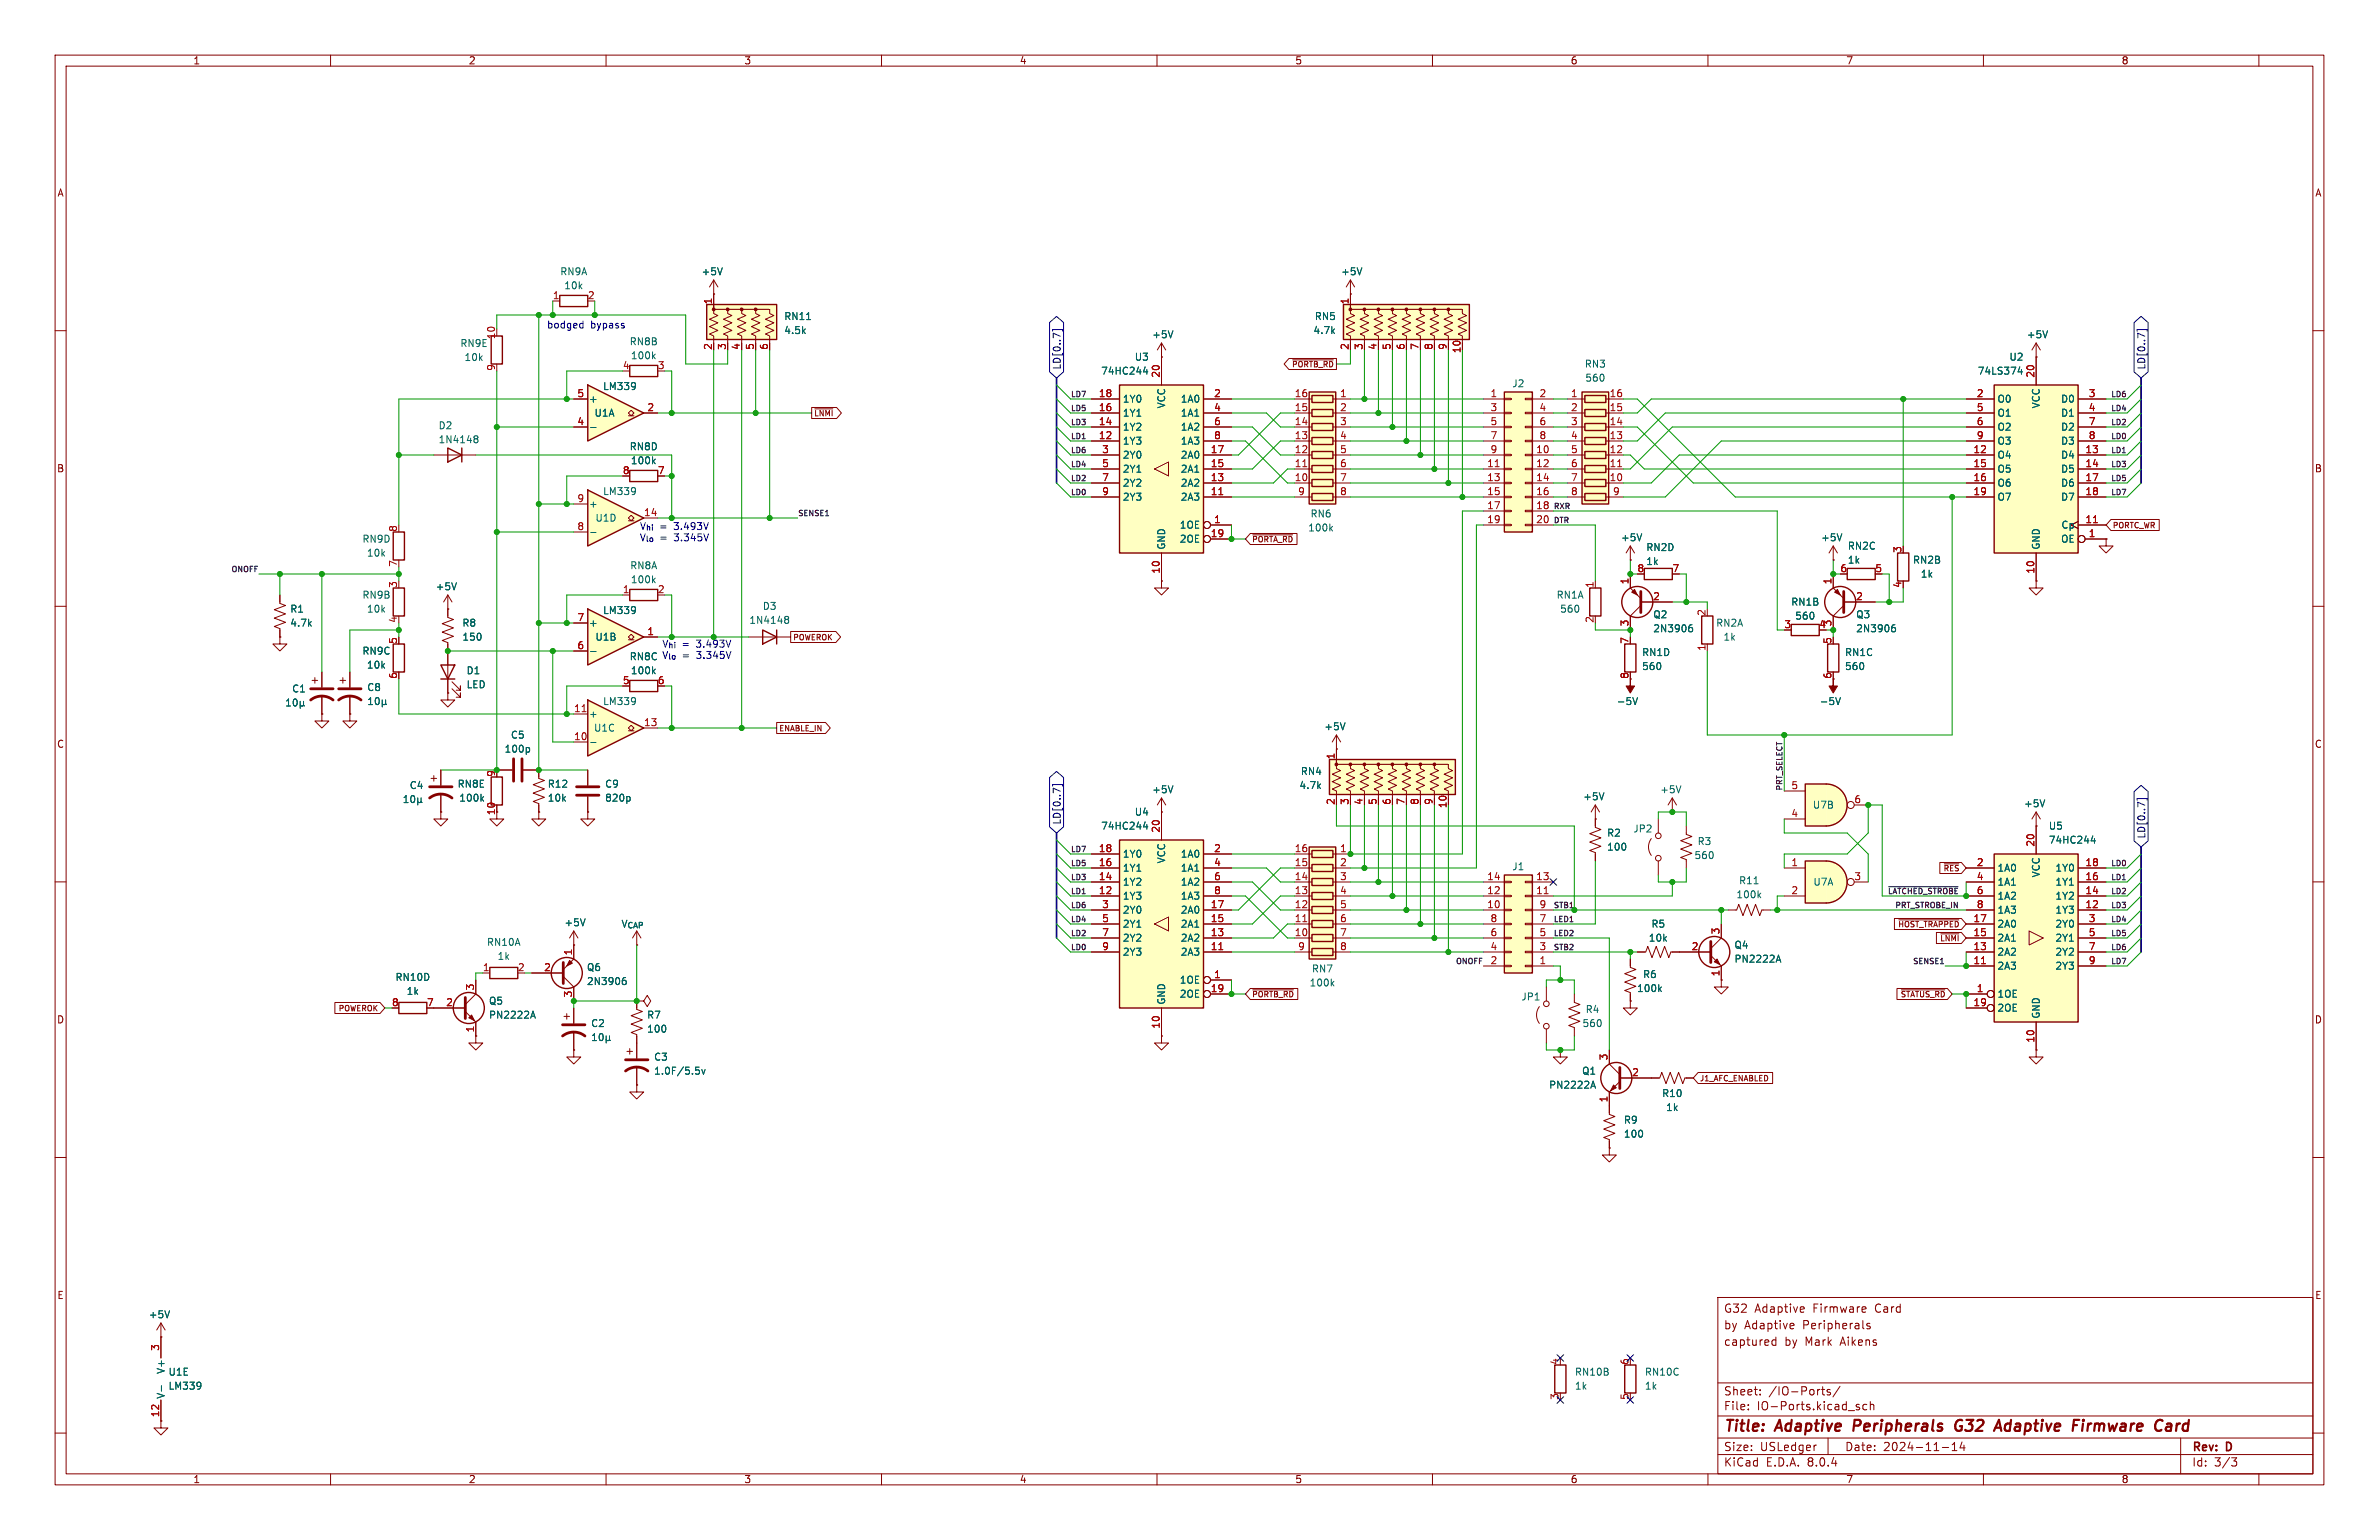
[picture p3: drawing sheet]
<svg xmlns="http://www.w3.org/2000/svg" width="432mm" height="279mm" viewBox="0 0 432 279" stroke-linecap="round" stroke-linejoin="round" font-family="sans-serif">
<defs><g id="words">
<g font-size="2.8" fill="#840000">
<text x="312.8" y="260.3">Title:</text>
<text x="322.5" y="260.3">Adaptive</text>
<text x="337.3" y="260.3">Peripherals</text>
<text x="356.5" y="260.3">G32</text>
<text x="364.7" y="260.3">Adaptive</text>
<text x="379.5" y="260.3">Firmware</text>
<text x="395.2" y="260.3">Card</text>
</g>
<g font-size="2.1" fill="#840000">
<text x="312.8" y="238.4">G32</text>
<text x="318.5" y="238.4">Adaptive</text>
<text x="329.1" y="238.4">Firmware</text>
<text x="340.5" y="238.4">Card</text>
<text x="312.8" y="244.4">captured</text>
<text x="312.8" y="241.4">by</text>
<text x="316.6" y="241.4">Adaptive</text>
<text x="323.9" y="244.4">by</text>
<text x="327.3" y="241.4">Peripherals</text>
<text x="327.7" y="244.4">Mark</text>
<text x="334.2" y="244.4">Aikens</text>
<text x="312.8" y="256.1">File:</text>
<text x="312.8" y="253.4">Sheet:</text>
<text x="318.9" y="256.1">IO-Ports.kicad_sch</text>
<text x="321" y="253.4">/IO-Ports/</text>
<text x="312.8" y="263.5">Size:</text>
<text x="319.5" y="263.5">USLedger</text>
<text x="334.8" y="263.5">Date:</text>
<text x="341.8" y="263.5">2024-11-14</text>
<text x="397.8" y="263.7">Rev:</text>
<text x="404.2" y="263.7">D</text>
<text x="312.8" y="266.3">KiCad</text>
<text x="320.5" y="266.3">E.D.A.</text>
<text x="328.1" y="266.3">8.0.4</text>
<text x="397.8" y="266.3">Id:</text>
<text x="401.9" y="266.3">3/3</text>
</g>
<g font-size="1.8" fill="#840000">
<text x="35" y="11.9">1</text>
<text x="85" y="11.9">2</text>
<text x="135" y="11.9">3</text>
<text x="185" y="11.9">4</text>
<text x="235" y="11.9">5</text>
<text x="285" y="11.9">6</text>
<text x="335" y="11.9">7</text>
<text x="385" y="11.9">8</text>
<text x="10.3" y="35.9">A</text>
<text x="420.1" y="35.9">A</text>
<text x="10.3" y="85.9">B</text>
<text x="420.1" y="85.9">B</text>
<text x="332.5" y="123.3" transform="rotate(-90 332.5 123.3)">6</text>
<text x="10.3" y="135.9">C</text>
<text x="420.1" y="135.9">C</text>
<text x="89.9" y="148" transform="rotate(-90 89.9 148)">10</text>
<text x="10.3" y="185.9">D</text>
<text x="420.1" y="185.9">D</text>
<text x="10.3" y="235.9">E</text>
<text x="420.1" y="235.9">E</text>
<text x="35" y="269.3">1</text>
<text x="85" y="269.3">2</text>
<text x="135" y="269.3">3</text>
<text x="185" y="269.3">4</text>
<text x="235" y="269.3">5</text>
<text x="285" y="269.3">6</text>
<text x="335" y="269.3">7</text>
<text x="385" y="269.3">8</text>
</g>
<g font-size="1.8" fill="#006464">
<text x="101.6" y="50.1">RN9A</text>
<text x="102.3" y="52.7">10k</text>
<text x="127.2" y="50.1">+5V</text>
<text x="243.3" y="50.1">+5V</text>
<text x="142.2" y="58.3">RN11</text>
<text x="238.5" y="58.3">RN5</text>
<text x="83.5" y="63.2">RN9E</text>
<text x="84.2" y="65.7">10k</text>
<text x="114.2" y="62.8">RN8B</text>
<text x="114.4" y="65.4">100k</text>
<text x="142.2" y="60.8">4.5k</text>
<text x="205.9" y="65.6">U3</text>
<text x="209" y="61.6">+5V</text>
<text x="238.3" y="60.8">4.7k</text>
<text x="364.6" y="65.6">U2</text>
<text x="367.8" y="61.6">+5V</text>
<text x="109.4" y="71">LM339</text>
<text x="199.8" y="68.2">74HC244</text>
<text x="274.4" y="70.5">J2</text>
<text x="287.6" y="66.9">RN3</text>
<text x="287.6" y="69.4">560</text>
<text x="358.9" y="68.2">74LS374</text>
<text x="106.8" y="73.3">+</text>
<text x="107.8" y="75.8">U1A</text>
<text x="203.7" y="75.8">1Y1</text>
<text x="203.7" y="73.3">1Y0</text>
<text x="211.7" y="74.2" transform="rotate(-90 211.7 74.2)">VCC</text>
<text x="214.2" y="73.3">1A0</text>
<text x="214.2" y="75.8">1A1</text>
<text x="362.5" y="73.3">O0</text>
<text x="362.5" y="75.8">O1</text>
<text x="370.4" y="74.2" transform="rotate(-90 370.4 74.2)">VCC</text>
<text x="374" y="73.3">D0</text>
<text x="374" y="75.8">D1</text>
<text x="79.5" y="78.1">D2</text>
<text x="79.5" y="80.6">1N4148</text>
<text x="114.2" y="81.9">RN8D</text>
<text x="203.7" y="80.9">1Y3</text>
<text x="203.7" y="78.3">1Y2</text>
<text x="203.7" y="83.4">2Y0</text>
<text x="214.2" y="83.4">2A0</text>
<text x="214.2" y="78.3">1A2</text>
<text x="214.2" y="80.9">1A3</text>
<text x="362.5" y="83.4">O4</text>
<text x="362.5" y="78.3">O2</text>
<text x="362.5" y="80.9">O3</text>
<text x="374" y="83.4">D4</text>
<text x="374" y="78.3">D2</text>
<text x="374" y="80.9">D3</text>
<text x="114.4" y="84.4">100k</text>
<text x="203.7" y="86">2Y1</text>
<text x="203.7" y="88.5">2Y2</text>
<text x="214.2" y="88.5">2A2</text>
<text x="214.2" y="86">2A1</text>
<text x="362.5" y="86">O5</text>
<text x="362.5" y="88.5">O6</text>
<text x="374" y="86">D5</text>
<text x="374" y="88.5">D6</text>
<text x="106.8" y="92.3">+</text>
<text x="108" y="94.8">U1D</text>
<text x="109.4" y="90">LM339</text>
<text x="203.7" y="91">2Y3</text>
<text x="214.2" y="91">2A3</text>
<text x="237.8" y="94.1">RN6</text>
<text x="362.5" y="91">O7</text>
<text x="374" y="91">D7</text>
<text x="65.7" y="98.7">RN9D</text>
<text x="66.5" y="101.2">10k</text>
<text x="211.7" y="99.8" transform="rotate(-90 211.7 99.8)">GND</text>
<text x="214" y="96.1">1OE</text>
<text x="214" y="98.7">2OE</text>
<text x="237.3" y="96.6">100k</text>
<text x="294.1" y="98.4">+5V</text>
<text x="298.7" y="100.2">RN2D</text>
<text x="330.4" y="98.4">+5V</text>
<text x="335.3" y="99.9">RN2C</text>
<text x="370.4" y="99.8" transform="rotate(-90 370.4 99.8)">GND</text>
<text x="374" y="98.7">OE</text>
<text x="374.1" y="96.1">Cp</text>
<text x="79" y="107.3">+5V</text>
<text x="114.3" y="103.5">RN8A</text>
<text x="114.4" y="106">100k</text>
<text x="298.7" y="102.7">1k</text>
<text x="335.3" y="102.5">1k</text>
<text x="347.1" y="102.5">RN2B</text>
<text x="348.5" y="105">1k</text>
<text x="52.6" y="111.4">R1</text>
<text x="52.6" y="113.9">4.7k</text>
<text x="65.7" y="108.8">RN9B</text>
<text x="66.5" y="111.4">10k</text>
<text x="83.8" y="113.9">R8</text>
<text x="106.8" y="113.9">+</text>
<text x="109.4" y="111.6">LM339</text>
<text x="135.9" y="113.4">1N4148</text>
<text x="138.4" y="110.8">D3</text>
<text x="282.4" y="108.8">RN1A</text>
<text x="283.1" y="111.4">560</text>
<text x="300" y="112.4">Q2</text>
<text x="311.4" y="113.9">RN2A</text>
<text x="325" y="110.1">RN1B</text>
<text x="325.7" y="112.6">560</text>
<text x="336.8" y="112.4">Q3</text>
<text x="65.7" y="119">RN9C</text>
<text x="83.8" y="116.4">150</text>
<text x="108" y="116.4">U1B</text>
<text x="114.2" y="120">RN8C</text>
<text x="298" y="119.2">RN1D</text>
<text x="300" y="114.9">2N3906</text>
<text x="312.7" y="116.4">1k</text>
<text x="334.8" y="119.2">RN1C</text>
<text x="336.8" y="114.9">2N3906</text>
<text x="52.9" y="125.8">C1</text>
<text x="66.5" y="121.5">10k</text>
<text x="66.6" y="125.6">C8</text>
<text x="84.6" y="122.5">D1</text>
<text x="84.6" y="125.1">LED</text>
<text x="114.4" y="122.5">100k</text>
<text x="298" y="121.8">560</text>
<text x="334.8" y="121.8">560</text>
<text x="106.8" y="130.4">+</text>
<text x="109.4" y="128.1">LM339</text>
<text x="293.4" y="128.1">-5V</text>
<text x="330.2" y="128.1">-5V</text>
<text x="91.5" y="136.8">100p</text>
<text x="92.6" y="134.2">C5</text>
<text x="107.7" y="132.9">U1C</text>
<text x="240.3" y="132.7">+5V</text>
<text x="74.3" y="143.4">C4</text>
<text x="83" y="143.1">RN8E</text>
<text x="99.3" y="143.1">R12</text>
<text x="109.7" y="143.1">C9</text>
<text x="235.8" y="143.4">4.7k</text>
<text x="236" y="140.8">RN4</text>
<text x="83.3" y="145.6">100k</text>
<text x="99.3" y="145.6">10k</text>
<text x="109.7" y="145.6">820p</text>
<text x="205.9" y="148.2">U4</text>
<text x="209" y="144.1">+5V</text>
<text x="287.3" y="145.4">+5V</text>
<text x="301.2" y="144.1">+5V</text>
<text x="329" y="146.9">U7B</text>
<text x="367.3" y="146.7">+5V</text>
<text x="199.8" y="150.7">74HC244</text>
<text x="203.7" y="155.8">1Y0</text>
<text x="214.2" y="155.8">1A0</text>
<text x="291.6" y="152">R2</text>
<text x="291.6" y="154.5">100</text>
<text x="296.4" y="151.2">JP2</text>
<text x="308" y="153.5">R3</text>
<text x="371.8" y="150.7">U5</text>
<text x="371.8" y="153.3">74HC244</text>
<text x="203.7" y="160.9">1Y2</text>
<text x="203.7" y="158.3">1Y1</text>
<text x="211.7" y="156.7" transform="rotate(-90 211.7 156.7)">VCC</text>
<text x="214.2" y="158.3">1A1</text>
<text x="214.2" y="160.9">1A2</text>
<text x="274.4" y="158.1">J1</text>
<text x="307.5" y="156.1">560</text>
<text x="315.6" y="160.6">R11</text>
<text x="329" y="160.9">U7A</text>
<text x="362.5" y="158.3">1A0</text>
<text x="362.5" y="160.9">1A1</text>
<text x="370.4" y="159.3" transform="rotate(-90 370.4 159.3)">VCC</text>
<text x="373" y="160.9">1Y1</text>
<text x="373" y="158.3">1Y0</text>
<text x="203.7" y="163.4">1Y3</text>
<text x="203.7" y="166">2Y0</text>
<text x="214.2" y="166">2A0</text>
<text x="214.2" y="163.4">1A3</text>
<text x="315.1" y="163.2">100k</text>
<text x="362.5" y="163.4">1A2</text>
<text x="362.5" y="166">1A3</text>
<text x="373" y="166">1Y3</text>
<text x="373" y="163.4">1Y2</text>
<text x="88.3" y="171.8">RN10A</text>
<text x="102.4" y="168.2">+5V</text>
<text x="112.7" y="168.5">V_{CAP}</text>
<text x="203.7" y="168.5">2Y1</text>
<text x="203.7" y="171">2Y2</text>
<text x="203.7" y="173.6">2Y3</text>
<text x="214.2" y="173.6">2A3</text>
<text x="214.2" y="171">2A2</text>
<text x="214.2" y="168.5">2A1</text>
<text x="299.2" y="171">10k</text>
<text x="299.6" y="168.5">R5</text>
<text x="314.7" y="172.3">Q4</text>
<text x="362.5" y="173.6">2A2</text>
<text x="362.5" y="171">2A1</text>
<text x="362.5" y="168.5">2A0</text>
<text x="373" y="168.5">2Y0</text>
<text x="373" y="171">2Y1</text>
<text x="373" y="173.6">2Y2</text>
<text x="71.7" y="178.2">RN10D</text>
<text x="90.2" y="174.3">1k</text>
<text x="106.4" y="176.4">Q6</text>
<text x="106.4" y="178.9">2N3906</text>
<text x="214" y="178.7">1OE</text>
<text x="237.6" y="179.2">100k</text>
<text x="238" y="176.6">RN7</text>
<text x="298.1" y="177.6">R6</text>
<text x="314.7" y="174.9">PN2222A</text>
<text x="362.5" y="176.1">2A3</text>
<text x="373" y="176.1">2Y3</text>
<text x="73.7" y="180.7">1k</text>
<text x="88.7" y="185">PN2222A</text>
<text x="88.7" y="182.5">Q5</text>
<text x="117.4" y="185">R7</text>
<text x="211.7" y="182.4" transform="rotate(-90 211.7 182.4)">GND</text>
<text x="214" y="181.2">2OE</text>
<text x="276" y="181.7">JP1</text>
<text x="287.7" y="184">R4</text>
<text x="297" y="180.2">100k</text>
<text x="362.5" y="181.2">1OE</text>
<text x="362.5" y="183.7">2OE</text>
<text x="370.4" y="184.9" transform="rotate(-90 370.4 184.9)">GND</text>
<text x="107.2" y="186.5">C2</text>
<text x="117.4" y="187.6">100</text>
<text x="287.1" y="186.5">560</text>
<text x="118.6" y="192.6">C3</text>
<text x="118.6" y="195.2">1.0F/5.5v</text>
<text x="281.1" y="197.7">PN2222A</text>
<text x="287.1" y="195.2">Q1</text>
<text x="301.6" y="199.2">R10</text>
<text x="302.3" y="201.8">1k</text>
<text x="294.7" y="204.1">R9</text>
<text x="294.7" y="206.6">100</text>
<text x="26.9" y="239.4">+5V</text>
<text x="30.1" y="249.4" transform="rotate(-90 30.1 249.4)">V+</text>
<text x="30.5" y="249.8">U1E</text>
<text x="285.8" y="249.8">RN10B</text>
<text x="298.5" y="249.8">RN10C</text>
<text x="30.1" y="253.9" transform="rotate(-90 30.1 253.9)">V-</text>
<text x="30.5" y="252.3">LM339</text>
<text x="285.8" y="252.3">1k</text>
<text x="298.5" y="252.3">1k</text>
</g>
<g font-size="1.8" fill="#0000c2">
<text x="99.2" y="59.8">bodged</text>
<text x="107.2" y="59.8">bypass</text>
<text x="116" y="98.4">V_{lo}</text>
<text x="116.1" y="96.4">V_{hi}</text>
<text x="119.7" y="96.4">=</text>
<text x="119.7" y="98.4">=</text>
<text x="122.5" y="96.4">3.493V</text>
<text x="122.5" y="98.4">3.345V</text>
<text x="114.2" y="120">RN8C V_{lo}</text>
<text x="120.1" y="117.7">V_{hi}</text>
<text x="123.8" y="117.7">=</text>
<text x="123.8" y="119.7">=</text>
<text x="126.5" y="117.7">3.493V</text>
<text x="126.6" y="119.7">3.345V</text>
</g>
<g font-size="1.8" fill="#a90000">
<text x="100.3" y="54.4">1</text>
<text x="106.6" y="54.4">2</text>
<text x="129.3" y="55.3" transform="rotate(-90 129.3 55.3)">1</text>
<text x="244.9" y="55.3" transform="rotate(-90 244.9 55.3)">1</text>
<text x="89.9" y="61.6" transform="rotate(-90 89.9 61.6)">10</text>
<text x="129.3" y="63.6" transform="rotate(-90 129.3 63.6)">2</text>
<text x="131.8" y="63.6" transform="rotate(-90 131.8 63.6)">3</text>
<text x="134.4" y="63.6" transform="rotate(-90 134.4 63.6)">4</text>
<text x="136.9" y="63.6" transform="rotate(-90 136.9 63.6)">5</text>
<text x="139.4" y="63.6" transform="rotate(-90 139.4 63.6)">6</text>
<text x="244.9" y="63.6" transform="rotate(-90 244.9 63.6)">2</text>
<text x="247.4" y="63.6" transform="rotate(-90 247.4 63.6)">3</text>
<text x="249.9" y="63.6" transform="rotate(-90 249.9 63.6)">4</text>
<text x="252.5" y="63.6" transform="rotate(-90 252.5 63.6)">5</text>
<text x="255" y="63.6" transform="rotate(-90 255 63.6)">6</text>
<text x="257.6" y="63.6" transform="rotate(-90 257.6 63.6)">7</text>
<text x="260.1" y="63.6" transform="rotate(-90 260.1 63.6)">8</text>
<text x="262.6" y="63.6" transform="rotate(-90 262.6 63.6)">9</text>
<text x="265.2" y="64.2" transform="rotate(-90 265.2 64.2)">10</text>
<text x="89.9" y="67.4" transform="rotate(-90 89.9 67.4)">9</text>
<text x="113" y="67.1">4</text>
<text x="119.3" y="67.1">3</text>
<text x="210.6" y="68.6" transform="rotate(-90 210.6 68.6)">20</text>
<text x="369.3" y="68.6" transform="rotate(-90 369.3 68.6)">20</text>
<text x="104.7" y="77.2">4</text>
<text x="104.7" y="72.1">5</text>
<text x="117.4" y="74.7">2</text>
<text x="199.3" y="77.2">14</text>
<text x="199.3" y="74.7">16</text>
<text x="199.3" y="72.1">18</text>
<text x="220.3" y="72.1">2</text>
<text x="220.3" y="74.7">4</text>
<text x="220.3" y="77.2">6</text>
<text x="234.9" y="77.2">14</text>
<text x="234.9" y="74.7">15</text>
<text x="234.9" y="72.1">16</text>
<text x="243.1" y="72.1">1</text>
<text x="243.1" y="74.7">2</text>
<text x="243.1" y="77.2">3</text>
<text x="270.4" y="72.1">1</text>
<text x="270.4" y="74.7">3</text>
<text x="270.4" y="77.2">5</text>
<text x="279.3" y="72.1">2</text>
<text x="279.3" y="74.7">4</text>
<text x="279.3" y="77.2">6</text>
<text x="285" y="72.1">1</text>
<text x="285" y="74.7">2</text>
<text x="285" y="77.2">3</text>
<text x="292.1" y="77.2">14</text>
<text x="292.1" y="74.7">15</text>
<text x="292.1" y="72.1">16</text>
<text x="358.7" y="72.1">2</text>
<text x="358.7" y="74.7">5</text>
<text x="358.7" y="77.2">6</text>
<text x="379" y="72.1">3</text>
<text x="379" y="74.7">4</text>
<text x="379" y="77.2">7</text>
<text x="199.3" y="79.8">12</text>
<text x="200" y="82.3">3</text>
<text x="219.7" y="82.3">17</text>
<text x="220.3" y="79.8">8</text>
<text x="234.9" y="82.3">12</text>
<text x="234.9" y="79.8">13</text>
<text x="243.1" y="79.8">4</text>
<text x="243.1" y="82.3">5</text>
<text x="270.4" y="79.8">7</text>
<text x="270.4" y="82.3">9</text>
<text x="278.7" y="82.3">10</text>
<text x="279.3" y="79.8">8</text>
<text x="285" y="79.8">4</text>
<text x="285" y="82.3">5</text>
<text x="292.1" y="82.3">12</text>
<text x="292.1" y="79.8">13</text>
<text x="358.1" y="82.3">12</text>
<text x="358.7" y="79.8">9</text>
<text x="378.4" y="82.3">13</text>
<text x="379" y="79.8">8</text>
<text x="113" y="86.1">8</text>
<text x="119.3" y="86.1">7</text>
<text x="200" y="84.8">5</text>
<text x="200" y="87.4">7</text>
<text x="200" y="89.9">9</text>
<text x="219.7" y="89.9">11</text>
<text x="219.7" y="87.4">13</text>
<text x="219.7" y="84.8">15</text>
<text x="234.9" y="87.4">10</text>
<text x="234.9" y="84.8">11</text>
<text x="235.5" y="89.9">9</text>
<text x="243.1" y="84.8">6</text>
<text x="243.1" y="87.4">7</text>
<text x="243.1" y="89.9">8</text>
<text x="269.8" y="84.8">11</text>
<text x="269.8" y="87.4">13</text>
<text x="269.8" y="89.9">15</text>
<text x="278.7" y="84.8">12</text>
<text x="278.7" y="87.4">14</text>
<text x="278.7" y="89.9">16</text>
<text x="285" y="84.8">6</text>
<text x="285" y="87.4">7</text>
<text x="285" y="89.9">8</text>
<text x="292.1" y="87.4">10</text>
<text x="292.1" y="84.8">11</text>
<text x="292.7" y="89.9">9</text>
<text x="358.1" y="84.8">15</text>
<text x="358.1" y="87.4">16</text>
<text x="358.1" y="89.9">19</text>
<text x="378.4" y="84.8">14</text>
<text x="378.4" y="87.4">17</text>
<text x="378.4" y="89.9">18</text>
<text x="104.7" y="91.2">9</text>
<text x="116.8" y="93.7">14</text>
<text x="220.3" y="95">1</text>
<text x="269.8" y="92.5">17</text>
<text x="269.8" y="95">19</text>
<text x="278.7" y="92.5">18</text>
<text x="278.7" y="95">20</text>
<text x="378.4" y="95">11</text>
<text x="72.1" y="96.6" transform="rotate(-90 72.1 96.6)">8</text>
<text x="104.7" y="96.3">8</text>
<text x="219.7" y="97.5">19</text>
<text x="345.2" y="100.4" transform="rotate(-90 345.2 100.4)">3</text>
<text x="379" y="97.5">1</text>
<text x="72.1" y="106.8" transform="rotate(-90 72.1 106.8)">3</text>
<text x="72.1" y="102.9" transform="rotate(-90 72.1 102.9)">7</text>
<text x="113" y="107.7">1</text>
<text x="119.3" y="107.7">2</text>
<text x="210.6" y="104.2" transform="rotate(-90 210.6 104.2)">10</text>
<text x="289.3" y="106.8" transform="rotate(-90 289.3 106.8)">1</text>
<text x="295.7" y="106.1" transform="rotate(-90 295.7 106.1)">1</text>
<text x="297.1" y="103.9">8</text>
<text x="303.5" y="103.9">7</text>
<text x="332.5" y="106.1" transform="rotate(-90 332.5 106.1)">1</text>
<text x="333.9" y="103.9">6</text>
<text x="340.3" y="103.9">5</text>
<text x="345.2" y="106.8" transform="rotate(-90 345.2 106.8)">4</text>
<text x="369.3" y="104.2" transform="rotate(-90 369.3 104.2)">10</text>
<text x="72.1" y="113.1" transform="rotate(-90 72.1 113.1)">4</text>
<text x="104.7" y="112.8">7</text>
<text x="289.3" y="113.1" transform="rotate(-90 289.3 113.1)">2</text>
<text x="295.7" y="113.7" transform="rotate(-90 295.7 113.7)">3</text>
<text x="300" y="109">2</text>
<text x="309.6" y="111.8" transform="rotate(-90 309.6 111.8)">2</text>
<text x="332.5" y="113.7" transform="rotate(-90 332.5 113.7)">3</text>
<text x="336.8" y="109">2</text>
<text x="72.1" y="116.9" transform="rotate(-90 72.1 116.9)">5</text>
<text x="104.7" y="117.9">6</text>
<text x="117.4" y="115.3">1</text>
<text x="295.7" y="116.9" transform="rotate(-90 295.7 116.9)">7</text>
<text x="309.6" y="118.2" transform="rotate(-90 309.6 118.2)">1</text>
<text x="323.8" y="114">3</text>
<text x="330.1" y="114">4</text>
<text x="332.5" y="116.9" transform="rotate(-90 332.5 116.9)">5</text>
<text x="72.1" y="123.3" transform="rotate(-90 72.1 123.3)">6</text>
<text x="113" y="124.2">5</text>
<text x="119.3" y="124.2">6</text>
<text x="295.7" y="123.3" transform="rotate(-90 295.7 123.3)">8</text>
<text x="104.1" y="129.3">11</text>
<text x="116.8" y="131.8">13</text>
<text x="104.1" y="134.4">10</text>
<text x="242.3" y="137.9" transform="rotate(-90 242.3 137.9)">1</text>
<text x="89.9" y="141" transform="rotate(-90 89.9 141)">9</text>
<text x="325" y="143.3">5</text>
<text x="242.3" y="146.1" transform="rotate(-90 242.3 146.1)">2</text>
<text x="244.9" y="146.1" transform="rotate(-90 244.9 146.1)">3</text>
<text x="247.4" y="146.1" transform="rotate(-90 247.4 146.1)">4</text>
<text x="249.9" y="146.1" transform="rotate(-90 249.9 146.1)">5</text>
<text x="252.5" y="146.1" transform="rotate(-90 252.5 146.1)">6</text>
<text x="255" y="146.1" transform="rotate(-90 255 146.1)">7</text>
<text x="257.6" y="146.1" transform="rotate(-90 257.6 146.1)">8</text>
<text x="260.1" y="146.1" transform="rotate(-90 260.1 146.1)">9</text>
<text x="262.6" y="146.7" transform="rotate(-90 262.6 146.7)">10</text>
<text x="325" y="148.3">4</text>
<text x="336.5" y="145.8">6</text>
<text x="199.3" y="154.7">18</text>
<text x="210.6" y="151.2" transform="rotate(-90 210.6 151.2)">20</text>
<text x="220.3" y="154.7">2</text>
<text x="234.9" y="154.7">16</text>
<text x="243.1" y="154.7">1</text>
<text x="369.3" y="153.7" transform="rotate(-90 369.3 153.7)">20</text>
<text x="199.3" y="159.8">14</text>
<text x="199.3" y="157.2">16</text>
<text x="220.3" y="157.2">4</text>
<text x="220.3" y="159.8">6</text>
<text x="234.9" y="159.8">14</text>
<text x="234.9" y="157.2">15</text>
<text x="243.1" y="157.2">2</text>
<text x="243.1" y="159.8">3</text>
<text x="269.8" y="159.8">14</text>
<text x="278.7" y="159.8">13</text>
<text x="325" y="157.2">1</text>
<text x="336.5" y="159.8">3</text>
<text x="358.7" y="157.2">2</text>
<text x="358.7" y="159.8">4</text>
<text x="378.4" y="159.8">16</text>
<text x="378.4" y="157.2">18</text>
<text x="199.3" y="162.3">12</text>
<text x="200" y="164.8">3</text>
<text x="200" y="167.4">5</text>
<text x="219.7" y="167.4">15</text>
<text x="219.7" y="164.8">17</text>
<text x="220.3" y="162.3">8</text>
<text x="234.9" y="167.4">11</text>
<text x="234.9" y="164.8">12</text>
<text x="234.9" y="162.3">13</text>
<text x="243.1" y="162.3">4</text>
<text x="243.1" y="164.8">5</text>
<text x="243.1" y="167.4">6</text>
<text x="269.8" y="164.8">10</text>
<text x="269.8" y="162.3">12</text>
<text x="270.4" y="167.4">8</text>
<text x="278.7" y="162.3">11</text>
<text x="279.3" y="167.4">7</text>
<text x="279.3" y="164.8">9</text>
<text x="325" y="162.3">2</text>
<text x="358.1" y="167.4">17</text>
<text x="358.7" y="162.3">6</text>
<text x="358.7" y="164.8">8</text>
<text x="378.4" y="164.8">12</text>
<text x="378.4" y="162.3">14</text>
<text x="379" y="167.4">3</text>
<text x="103.9" y="173.4" transform="rotate(-90 103.9 173.4)">1</text>
<text x="200" y="169.9">7</text>
<text x="200" y="172.5">9</text>
<text x="219.7" y="172.5">11</text>
<text x="219.7" y="169.9">13</text>
<text x="234.9" y="169.9">10</text>
<text x="235.5" y="172.5">9</text>
<text x="243.1" y="169.9">7</text>
<text x="243.1" y="172.5">8</text>
<text x="270.4" y="172.5">4</text>
<text x="270.4" y="169.9">6</text>
<text x="279.3" y="172.5">3</text>
<text x="279.3" y="169.9">5</text>
<text x="307" y="172.5">2</text>
<text x="312.2" y="169.6" transform="rotate(-90 312.2 169.6)">3</text>
<text x="358.1" y="172.5">13</text>
<text x="358.1" y="169.9">15</text>
<text x="379" y="169.9">5</text>
<text x="379" y="172.5">7</text>
<text x="86.1" y="179.8" transform="rotate(-90 86.1 179.8)">3</text>
<text x="87.6" y="176.3">1</text>
<text x="93.9" y="176.3">2</text>
<text x="98.7" y="176.3">2</text>
<text x="220.3" y="177.5">1</text>
<text x="270.4" y="175">2</text>
<text x="279.3" y="175">1</text>
<text x="312.2" y="177.2" transform="rotate(-90 312.2 177.2)">1</text>
<text x="358.1" y="175">11</text>
<text x="379" y="175">9</text>
<text x="71" y="182.6">8</text>
<text x="77.4" y="182.6">7</text>
<text x="80.9" y="182.6">2</text>
<text x="103.9" y="181" transform="rotate(-90 103.9 181)">3</text>
<text x="219.7" y="180.1">19</text>
<text x="358.1" y="182.6">19</text>
<text x="358.7" y="180.1">1</text>
<text x="86.1" y="187.4" transform="rotate(-90 86.1 187.4)">1</text>
<text x="210.6" y="186.7" transform="rotate(-90 210.6 186.7)">10</text>
<text x="369.3" y="189.3" transform="rotate(-90 369.3 189.3)">10</text>
<text x="291.8" y="192.5" transform="rotate(-90 291.8 192.5)">3</text>
<text x="296.2" y="195.3">2</text>
<text x="291.8" y="200.1" transform="rotate(-90 291.8 200.1)">1</text>
<text x="29" y="245.2" transform="rotate(-90 29 245.2)">3</text>
<text x="283" y="247.7" transform="rotate(-90 283 247.7)">4</text>
<text x="295.7" y="247.7" transform="rotate(-90 295.7 247.7)">6</text>
<text x="29" y="257.2" transform="rotate(-90 29 257.2)">12</text>
<text x="283" y="254.1" transform="rotate(-90 283 254.1)">3</text>
<text x="295.7" y="254.1" transform="rotate(-90 295.7 254.1)">5</text>
</g>
<g font-size="1.8" fill="#000084">
<text x="192.7" y="67.2" transform="rotate(-90 192.7 67.2)">LD[0..7]</text>
<text x="389.6" y="67.2" transform="rotate(-90 389.6 67.2)">LD[0..7]</text>
<text x="192.7" y="149.7" transform="rotate(-90 192.7 149.7)">LD[0..7]</text>
<text x="389.6" y="152.2" transform="rotate(-90 389.6 152.2)">LD[0..7]</text>
</g>
<g font-size="1.4" fill="#840000">
<text x="234.4" y="66.8">~{PORTB_RD}</text>
<text x="147.7" y="75.7">~{LNMI}</text>
<text x="227.2" y="98.6">~{PORTA_RD}</text>
<text x="383.4" y="96.1">PORTC_WR</text>
<text x="143.9" y="116.4">POWEROK</text>
<text x="141.3" y="132.9">ENABLE_IN</text>
<text x="352.6" y="158.3">~{RES}</text>
<text x="344.4" y="168.4">~{HOST_TRAPPED}</text>
<text x="352" y="171">~{LNMI}</text>
<text x="61.3" y="183.7">POWEROK</text>
<text x="227.2" y="181.1">~{PORTB_RD}</text>
<text x="344.9" y="181.1">~{STATUS_RD}</text>
<text x="308.5" y="196.4">J1_AFC_ENABLED</text>
</g>
<g font-size="1.4" fill="#0f0f0f">
<text x="194.3" y="77.2">LD3</text>
<text x="194.3" y="72.1">LD7</text>
<text x="194.3" y="74.7">LD5</text>
<text x="383.1" y="72.1">LD6</text>
<text x="383.1" y="74.7">LD4</text>
<text x="383.1" y="77.2">LD2</text>
<text x="194.3" y="79.7">LD1</text>
<text x="194.3" y="82.3">LD6</text>
<text x="383.1" y="79.7">LD0</text>
<text x="383.1" y="82.3">LD1</text>
<text x="194.3" y="89.9">LD0</text>
<text x="194.3" y="84.8">LD4</text>
<text x="194.3" y="87.4">LD2</text>
<text x="383.1" y="87.4">LD5</text>
<text x="383.1" y="84.8">LD3</text>
<text x="383.1" y="89.9">LD7</text>
<text x="144.8" y="93.7">SENSE1</text>
<text x="281.9" y="95">DTR</text>
<text x="281.9" y="92.4">RXR</text>
<text x="41.9" y="103.9">ONOFF</text>
<text x="323.6" y="143.5" transform="rotate(-90 323.6 143.5)">PRT_SELECT</text>
<text x="194.3" y="154.7">LD7</text>
<text x="194.3" y="157.2">LD5</text>
<text x="194.3" y="159.7">LD3</text>
<text x="383.1" y="159.7">LD1</text>
<text x="383.1" y="157.2">LD0</text>
<text x="194.3" y="164.8">LD6</text>
<text x="194.3" y="167.4">LD4</text>
<text x="194.3" y="162.3">LD1</text>
<text x="281.9" y="164.8">STB1</text>
<text x="281.9" y="167.4">LED1</text>
<text x="343.9" y="164.8">PRT_STROBE_IN</text>
<text x="383.1" y="167.4">LD4</text>
<text x="383.1" y="164.8">LD3</text>
<text x="383.1" y="162.3">LD2</text>
<text x="194.3" y="169.9">LD2</text>
<text x="194.3" y="172.4">LD0</text>
<text x="281.9" y="169.9">LED2</text>
<text x="281.9" y="172.4">STB2</text>
<text x="383.1" y="169.9">LD5</text>
<text x="383.1" y="172.4">LD6</text>
<text x="264.1" y="175">ONOFF</text>
<text x="347.1" y="175">SENSE1</text>
<text x="383.1" y="175">LD7</text>
</g>
<text font-size="1.4" fill="#009600" x="342.5" y="162.3">~{LATCHED_STROBE}</text>
</g></defs>
<g fill="none" stroke="#840000" stroke-width=".18">
<path d="M10 10h411.8v259.4h-411.8zM12 12h407.8v255.4h-407.8zM60 10v2M110 10v2M160 10v2M210 10v2M260 10v2M310 10v2M360 10v2M410 10v2M10 60h2M419.8 60h2"/>
<path d="M10 110h2M419.8 110h2M10 160h2M419.8 160h2M10 210h2M419.8 210h2M311.8 235.4h108v32h-108zM327 237.1l.4 .1 .1 .2-.7 .2M327.4 238l-.4 .1M338.2 237.1l.4 .1 .1 .2-.7 .2M338.6 238l-.4 .1M10 260h2"/>
<path d="M311.8 256.9h108M311.8 250.9h108M317.3 255.6v.2M317.3 254.9v.1M319.5 252.9v.2M319.5 252.2v.1M322.3 242.6v1.5M322.3 243.2l-.4-.1-.3 .3v.4l.2 .2h.5M325.1 240.1l.4 .1 .1 .2-.7 .2M325.5 241l-.4 .1M330.6 252.1h.6M330.8 251.6v1.3l.4 .2"/>
<path d="M332.2 252.2l-.4-.1-.2 .2 .1 .2 .5 .2v.3h-.6M334 251.5l-1.3 1.9M337.1 255.3l.4 .1v.2l-.2 .2h-.3M337.1 254.8l.4 .1M338.8 254.9l-.4-.1-.3 .3v.4l.2 .2h.5M339.4 240.2l-.4-.1-.2 .2 .1 .2 .5 .2v.3h-.6M339.5 254.9l.2-.1 .3 .1 .1 .9M339.5 254.3v1.5M419.8 260h2M60 267.4v2M110 267.4v2M160 267.4v2"/>
<path d="M210 267.4v2M260 267.4v2M310 267.4v2M311.8 263.9h108M311.8 260.9h108M329.5 262.2h.2M331.8 260.9v3M352.5 262.6h1.2M354.3 263.2h.9M354.3 262.1l.5-.4v1.5M356.1 261.6l-.3 1.1h.9M356.5 262.2v1"/>
<path d="M360 267.4v2M395.8 260.9v6.5M405 264.5h1l-.5 .6 .4 .1 .1 .5-.3 .3h-.4M410 267.4v2"/>
</g>
<path d="M336.6 257.6l-.2 2M355.7 258.7h.4M356 257.6a1.13 1.13 0 0 0-1.1 .7 1.13 1.13 0 0 0 .3 1.2l.2 .1 .5-.1M362.2 259h.9M362.8 257.6l.4 2M378.1 258.3l-.2 1.3M378.2 257.6l-.1 .2M378.2 257.6l-.1 .1v.1M378.2 257.6v.1l-.1 .1M393.3 258.4l.2-.1 .6 .1-.1 1.2M394.1 258.7l-.7 .1a.4 .4 0 0 0-.3 .4 .4 .4 0 0 0 .2 .4l.7-.1" fill="none" stroke="#840000" stroke-width=".4"/>
<path d="M273 71.1h5.1v25.4h-5.1z" fill="#ffffc2"/>
<g fill="none" stroke="#840000" stroke-width=".18">
<path d="M269.2 72.4h3.8M269.2 74.9h3.8M269.2 77.5h3.8M273 79.9h1.3v.2h-1.3zM273 77.3h1.3v.3h-1.3zM273 74.8h1.3v.3h-1.3zM273 72.3h1.3v.2h-1.3zM276.9 79.9h1.2v.2h-1.2zM276.9 77.3h1.2v.3h-1.2zM276.9 74.8h1.2v.3h-1.2zM276.9 72.3h1.2v.2h-1.2zM278.1 72.4h3.8"/>
<path d="M278.1 74.9h3.8M278.1 77.5h3.8M269.2 82.6h3.8M269.2 85.1h3.8M269.2 87.6h3.8M269.2 90.2h3.8M269.2 92.7h3.8M269.2 95.3h3.8M269.2 80h3.8M273 95.1h1.3v.3h-1.3zM273 92.6h1.3v.2h-1.3zM273 90h1.3v.3h-1.3z"/>
<path d="M273 87.5h1.3v.3h-1.3zM273 85h1.3v.2h-1.3zM273 82.4h1.3v.3h-1.3zM276.9 95.1h1.2v.3h-1.2zM276.9 92.6h1.2v.2h-1.2zM276.9 90h1.2v.3h-1.2zM276.9 87.5h1.2v.3h-1.2zM276.9 85h1.2v.2h-1.2zM276.9 82.4h1.2v.3h-1.2zM278.1 82.6h3.8M278.1 85.1h3.8M278.1 87.6h3.8"/>
<path d="M278.1 90.2h3.8M278.1 92.7h3.8M278.1 95.3h3.8M278.1 80h3.8"/>
</g>
<path d="M273 71.1h5.1v25.4h-5.1z" fill="none" stroke="#840000" stroke-width=".25"/>
<path d="M271.4 84.7h.7" fill="none" stroke="#a90000" stroke-width=".18"/>
<path d="M287.1 71.1h4.9v20.3h-4.9z" fill="#ffffc2"/>
<g fill="none" stroke="#840000" stroke-width=".25">
<path d="M287.1 71.1h4.9v20.3h-4.9zM287.7 71.8h3.8v1.2h-3.8zM287.7 74.3h3.8v1.3h-3.8zM287.7 76.8h3.8v1.3h-3.8zM287.7 79.4h3.8v1.2h-3.8zM287.7 81.9h3.8v1.3h-3.8zM287.7 84.5h3.8v1.2h-3.8zM287.7 87h3.8v1.3h-3.8zM287.7 89.5h3.8v1.3h-3.8zM288.5 106.7h2.1v5.1h-2.1zM298.4 103.1h5.1v2.1h-5.1z"/>
<circle cx="297.2" cy="109.2" r="2.82"/>
</g>
<g fill="none" stroke="#840000" stroke-width=".18">
<path d="M284.5 72.4h3.2M284.5 74.9h3.2M284.5 77.5h3.2M291.5 72.4h3.1M291.5 74.9h3.1M291.5 77.5h3.1M284.5 80h3.2M284.5 82.6h3.2M284.5 85.1h3.2M284.5 87.6h3.2M284.5 90.2h3.2M291.5 80h3.1"/>
<path d="M291.5 82.6h3.1M291.5 85.1h3.1M291.5 87.6h3.1M291.5 90.2h3.1M295.9 99.1l.8 1.2M295.9 99.1v2.5M295.9 99.1l-.8 1.2M289.6 105.4v1.3M295.9 101.6h.1M295.9 104.1v2.6l1.9 1.9M297.8 109.9l-1.9 1.9v2.5M297.8 109.2h5.7"/>
<path d="M313.7 165.1h1.5l.4-1 .8 2 .7-2 .8 2 .7-2 .8 2 .4-1h1.5M210.8 188v1.2h-1.3l1.3 1.3 1.3-1.3h-1.3M210.8 188h.1"/>
</g>
<path d="M293.6 84.7h.7" fill="none" stroke="#a90000" stroke-width=".18"/>
<path d="M298 96.8l-.4 1.3M306.6 113.9l.4-.1 .2 .3-.1 .5h-.5M307.1 113.4l-.4 .1M318.4 160.3h.7M319.2 162.4l.4 .5M319.6 162l-.5 .5" fill="none" stroke="#006464" stroke-width=".18"/>
<path d="M297.8 107.3v3.8" fill="none" stroke="#840000" stroke-width=".51"/>
<path d="M296.2 107.4l.5-.5 .5 1.1z" fill="#840000" stroke="#840000" stroke-width=".18"/>
<path d="M203.2 152.4h15.2v30.5h-15.2z" fill="#ffffc2"/>
<g fill="none" stroke="#840000" stroke-width=".18">
<path d="M198.1 157.5h5.1M198.1 154.9h5.1M210.8 147.3v5.1M218.4 157.5h5.1M218.4 154.9h5.1M299.7 152.1a2.53 2.53 0 0 0 0 3.1M301 148.6v2.5M301 156.2v2.6M198.1 172.7h5.1M198.1 162.6h5.1M198.1 170.2h5.1M198.1 160h5.1"/>
<path d="M198.1 167.6h5.1M198.1 165.1h5.1M209.5 167.6l2.6-1.2v2.5zM218.4 172.7h5.1M218.4 162.6h5.1M218.4 170.2h5.1M218.4 160h5.1M218.4 167.6h5.1M218.4 165.1h5.1M219.7 177.8h3.8M210.8 182.9v5.1M219.7 180.3h3.8"/>
<circle cx="301" cy="155.7" r=".51"/>
<circle cx="301" cy="151.6" r=".51"/>
<circle cx="219.1" cy="177.8" r=".63"/>
<circle cx="219.1" cy="180.3" r=".63"/>
</g>
<path d="M331.7 116.8h2.1v5.1h-2.1zM203.2 152.4h15.2v30.5h-15.2z" fill="none" stroke="#840000" stroke-width=".25"/>
<path d="M221.2 172.3h.7" fill="none" stroke="#a90000" stroke-width=".18"/>
<path d="M207.8 149.1l-.3 .9h.8M208.2 149.6v.8" fill="none" stroke="#006464" stroke-width=".18"/>
<path d="M331.5 142.2a3.8 3.8 0 0 1 3.8 3.9 3.8 3.8 0 0 1-3.8 3.8z" fill="#ffffc2" stroke="#ffffc2" stroke-width=".18"/>
<path d="M327.7 142.2h3.8v7.7h-3.8z" fill="#ffffc2"/>
<g fill="none" stroke="#840000" stroke-width=".25">
<path d="M89.2 61h2v5h-2zM308.9 111.8h2v5h-2zM325.1 113.3h5.1v2h-5.1zM335.3 103.1h5.1v2.1h-5.1zM344.4 100.3h2.1v5.1h-2.1zM327.7 142.2h3.8a3.8 3.8 0 0 1 3.8 3.9 3.8 3.8 0 0 1-3.8 3.8h-3.8z"/>
<circle cx="334" cy="109.2" r="2.82"/>
<circle cx="311.1" cy="172.7" r="2.82"/>
</g>
<g fill="none" stroke="#840000" stroke-width=".18">
<path d="M332.7 99.1l-.7 1.2M332.7 99.1v2.5M332.7 99.1l.8 1.2M309.9 116.8v1.3M332.7 101.6h.1M332.7 104.1v2.6l1.9 1.9M334.6 109.9l-1.9 1.9v2.5M334.6 109.2h5.8M369.6 105.4v1.3h-1.3l1.3 1.3 1.2-1.3h-1.2M369.6 105.4h.1M61.7 123.4h1M62.2 122.9v1.1"/>
<path d="M63.5 121.9v2.8M63.5 126.2v3.3M210.8 147.3h.1M210.8 144.8l.8 1.3M210.8 144.8v2.5M210.8 144.8l-.7 1.3M306.1 149.9v1.5l1 .4-2 .7 2 .8-2 .8 2 .7-2 .8 1 .4v1.5M323.8 148.6h3.9M323.8 143.5h3.9M336.5 146.1h2.6M369.6 149.9h.1M369.6 147.3l-.8 1.3"/>
<path d="M369.6 147.3v2.6M369.6 147.3l.7 1.3M304.8 172.7h5.7M310.5 173.4l1.9 1.9v2.5M312.4 177.8v1.3h1.3l-1.3 1.2-1.3-1.2h1.3M312.4 177.8h.1M312.4 167.6v2.6l-1.9 1.9"/>
<circle cx="335.9" cy="146" r=".63"/>
</g>
<g fill="none" stroke="#006464" stroke-width=".18">
<path d="M334.3 96.8l-.4 1.3M343.4 113.9l.4-.1 .3 .3-.2 .5h-.5M343.9 113.4l-.4 .1M66.9 127.8h.7M66.9 126.9l.4-.3v1.2M68.3 126.6h.1a.68 .68 0 0 1 .5 .6 .68 .68 0 0 1-.5 .6 .84 .84 0 0 1-.1-1.2zM69.4 127.7l.2 .1h.2l.2-.1M69.4 127v1.3M70 127.7l.2 .1M70 127v.7M333.2 126.6l.4 1.2 .4-1.2M212.9 142.6l-.4 1.2"/>
<path d="M371.1 145.1l-.4 1.3M322.5 174.2h.6M322.8 173.3l.4 1.3"/>
</g>
<g fill="#840000" stroke="#840000" stroke-width=".18">
<path d="M332.7 123.2v1.3h.8l-.8 1.2-.7-1.2h.7z"/>
<path d="M311.1 174.5l.6-.5 .5 1z"/>
<path d="M333 107.4l.5-.5 .5 1.1z"/>
</g>
<path d="M334.6 107.3v3.8M61.5 127a3.3 3.3 0 0 1 4 0M61.5 125h4M310.5 170.8v3.8" fill="none" stroke="#840000" stroke-width=".51"/>
<path d="M128.3 55.2h12.7v6.4h-12.7z" fill="#ffffc2"/>
<path d="M101.6 53.6h5.1v2h-5.1zM128.3 55.2h12.7v6.4h-12.7z" fill="none" stroke="#840000" stroke-width=".25"/>
<g fill="#840000" stroke="#840000" stroke-width=".18">
<circle cx="129.5" cy="56.1" r=".25"/>
<circle cx="132.1" cy="56.1" r=".25"/>
<circle cx="134.6" cy="56.1" r=".25"/>
<circle cx="137.2" cy="56.1" r=".25"/>
</g>
<g fill="none" stroke="#840000" stroke-width=".18">
<path d="M100.3 54.6h1.3M129.5 53.3h.1M129.5 50.8v5.1M129.5 50.8l-.7 1.3M129.5 50.8l.8 1.3M132.1 56.1v.8l.7 .4-1.5 .6 1.5 .7-1.5 .7 1.5 .6-1.5 .7 .8 .4v1.2M134.6 56.1v.8l.8 .4-1.5 .6 1.5 .7-1.5 .7 1.5 .6-1.5 .7 .7 .4v1.2M137.2 56.1v.8l.7 .4-1.5 .6 1.5 .7-1.5 .7 1.5 .6-1.5 .7 .8 .4v1.2M129.5 62.2v-1.2l-.7-.4 1.5-.7-1.5-.6 1.5-.7-1.5-.7 1.5-.6-.8-.4v-.8h10.2v.8l.8 .4-1.6 .6 1.6 .7-1.6 .7 1.6 .6-1.6 .7 .8 .4v1.2M280.7 179.1v2.5M279.4 182.6a2.53 2.53 0 0 0 0 3.1M280.7 186.7v2.5"/>
<circle cx="280.7" cy="186.2" r=".51"/>
<circle cx="280.7" cy="182.1" r=".51"/>
</g>
<path d="M131.1 48.6l-.4 1.3M146.4 58h.7" fill="none" stroke="#006464" stroke-width=".18"/>
<path d="M106.7 69.9l10.1 5-10.1 5.1z" fill="#ffffc2"/>
<path d="M106.7 69.9l10.1 5-10.1 5.1zM114.3 66.3h5.1v2h-5.1zM114.3 85.3h5.1v2.1h-5.1zM282.2 247.7h2v5h-2z" fill="none" stroke="#840000" stroke-width=".25"/>
<path d="M104.1 77.5h2.6M104.1 72.4h2.6M114 75.4h.6l-.6-.5 .6-.5 .5 .5-.5 .5h.5M116.8 74.9h2.6M58.4 129.5v1.3h1.3l-1.3 1.3-1.3-1.3h1.3M58.4 129.5h.1" fill="none" stroke="#840000" stroke-width=".18"/>
<path d="M107.2 77.6h1M115.3 69.5v.9M115.3 70v.1M118.6 64.6l.3 .5M118.9 64.2l-.5 .5M118.6 83.7l.3 .4M118.9 83.3l-.5 .5" fill="none" stroke="#006464" stroke-width=".18"/>
<path d="M203.2 69.9h15.2v30.4h-15.2z" fill="#ffffc2"/>
<g fill="none" stroke="#840000" stroke-width=".18">
<path d="M198.1 77.5h5.1M198.1 74.9h5.1M198.1 72.4h5.1M210.8 64.8h.1M210.8 62.2v7.7M210.8 62.2l.8 1.3M210.8 62.2l-.7 1.3M218.4 77.5h5.1M218.4 74.9h5.1M218.4 72.4h5.1M78.7 82.6h7.7M198.1 90.2h5.1"/>
<path d="M198.1 80h5.1M198.1 87.6h5.1M198.1 85.1h5.1M198.1 82.6h5.1M209.5 85.1l2.6-1.3v2.6zM218.4 90.2h5.1M218.4 80h5.1M218.4 87.6h5.1M218.4 85.1h5.1M218.4 82.6h5.1M219.7 95.3h3.8M219.7 97.8h3.8"/>
<path d="M50.8 115.6v1.2h1.3l-1.3 1.3-1.3-1.3h1.3M50.8 115.6h.1M50.8 108v1.5l1 .4-2 .7 2 .8-2 .7 2 .8-2 .8 1 .3v1.6M81.3 110.5h.1M81.3 108l-.8 1.2M81.3 108v2.5M81.3 108l.7 1.2M210.8 105.4v1.3h-1.3l1.3 1.3 1.3-1.3h-1.3M210.8 105.4h.1M210.8 100.3v5.1M56.6 123.4h1.1M57.1 122.9v1.1"/>
<path d="M58.4 121.9v2.8M58.4 126.2v3.3M63.5 129.5v1.3h1.3l-1.3 1.3-1.3-1.3h1.3M63.5 129.5h.1M81.3 125.7v1.3h1.2l-1.2 1.3-1.3-1.3h1.3M81.3 125.7h.1M90.2 139.7h2.8M95 139.7h2.8M295.9 174v1.5l1 .4-2 .8 2 .7-2 .8 2 .7-2 .8 1 .4v1.5M297.2 172.7h1.5l.4-1 .7 2 .8-2 .8 2 .7-2 .8 2 .4-1h1.5M283.2 190.5v1.3h1.3l-1.3 1.2-1.3-1.2h1.3M283.2 190.5h.1"/>
<path d="M285.7 180.3v1.6l1.1 .3-2.1 .8 2.1 .8-2.1 .7 2.1 .8-2.1 .8 1 .3v1.6M292.1 190.5v2.5l1.9 1.9M294 196.2l-1.9 1.9v4.1l1 .4-2 .7 2 .8-2 .8 2 .7-2 .8 1 .4v1.5M294 195.6h7.2l.4-1 .8 2 .7-2 .8 2 .8-2 .7 2 .4-1h1.5M295.9 181.6v1.3h1.3l-1.3 1.3-1.3-1.3h1.3M295.9 181.6h.1M292.1 208.3v1.3h1.3l-1.3 1.2-1.3-1.2h1.3M292.1 208.3h.1"/>
<circle cx="219.1" cy="97.8" r=".63"/>
<circle cx="219.1" cy="95.2" r=".63"/>
</g>
<g fill="none" stroke="#840000" stroke-width=".25">
<path d="M203.2 69.9h15.2v30.4h-15.2zM71.4 96.5h2v5.1h-2zM81.3 81.3l2.5 1.3-2.5 1.2zM83.8 81.3v2.5M71.4 116.8h2v5.1h-2zM71.4 106.7h2v5.1h-2zM294.9 247.7h2v5h-2z"/>
<circle cx="293.4" cy="195.6" r="2.82"/>
</g>
<path d="M221.2 89.8h.7" fill="none" stroke="#a90000" stroke-width=".18"/>
<g fill="none" stroke="#006464" stroke-width=".18">
<path d="M86.1 79.5l.2 .1M86.1 79.1h.4l.2 .1v.2l-.2 .2M86.3 79.6h.2M86.3 79.6l-.2 .1M86.5 79.6l.2 .3v.3l-.2 .1h-.4M207.8 66.6l-.3 .9h.8M208.2 67v.9M212.9 60l-.4 1.3M82.8 105.7l-.4 1.3M52 128.1h.7M52 127.2l.4-.4v1.3M53.3 126.9l.2-.1a.68 .68 0 0 1 .5 .7 .68 .68 0 0 1-.5 .6l-.3-.5z"/>
<path d="M54.5 127.9l.2 .2h.2l.2-.2M54.5 127.2v1.3M55.1 127.9l.2 .2M55.1 127.2v.7M95.9 135.6l.2 .3v.3l-.2 .3M301.2 179.4l.4 .5M301.6 179.1l-.5 .4M288.9 197.1h.6M289.2 196.2l.4 1.2"/>
</g>
<path d="M56.4 127a3.3 3.3 0 0 1 4.1 0M56.4 125h4.1M93.2 137.7v4M94.7 137.7v4M294 193.7v3.8" fill="none" stroke="#840000" stroke-width=".51"/>
<path d="M292.9 196.9l.5 .5-1 .5z" fill="#840000" stroke="#840000" stroke-width=".18"/>
<path d="M273 158.8h5.1v17.7h-5.1z" fill="#ffffc2"/>
<g fill="none" stroke="#840000" stroke-width=".18">
<path d="M81.3 110.5v1.5l1 .4-2 .8 2 .7-2 .8 2 .7-2 .8 1 .4v9.1M82 125l1.6 1.5v-.8v.8h-.8M82 123.7l1.6 1.5v-.7v.7h-.8M273 159.9h1.3v.2h-1.3zM276.9 159.9h1.2v.2h-1.2zM289.6 148.6v1.5l1 .4-2.1 .8 2.1 .7-2.1 .8 2.1 .7-2.1 .8 1.1 .4v1.5M269.2 175.3h3.8M269.2 165.1h3.8M269.2 162.6h3.8M269.2 160h3.8M269.2 172.7h3.8M269.2 170.2h3.8"/>
<path d="M269.2 167.6h3.8M273 162.4h1.3v.3h-1.3zM273 165h1.3v.2h-1.3zM273 167.5h1.3v.3h-1.3zM273 170.1h1.3v.2h-1.3zM273 172.6h1.3v.2h-1.3zM273 175.1h1.3v.3h-1.3zM276.9 162.4h1.2v.3h-1.2zM276.9 165h1.2v.2h-1.2zM276.9 167.5h1.2v.3h-1.2zM276.9 170.1h1.2v.2h-1.2zM276.9 172.6h1.2v.2h-1.2z"/>
<path d="M276.9 175.1h1.2v.3h-1.2zM278.1 175.3h3.8M278.1 165.1h3.8M278.1 162.6h3.8M278.1 160h3.8M278.1 172.7h3.8M278.1 170.2h3.8M278.1 167.6h3.8"/>
</g>
<path d="M80 120.7h2.5l-1.2 2.5zM80 123.2h2.5M273 158.8h5.1v17.7h-5.1z" fill="none" stroke="#840000" stroke-width=".25"/>
<path d="M280.3 162.1h.7" fill="none" stroke="#a90000" stroke-width=".18"/>
<path d="M237.6 71.1h4.8v20.3h-4.8z" fill="#ffffc2"/>
<path d="M237.6 71.1h4.8v20.3h-4.8zM238.1 71.8h3.8v1.2h-3.8zM238.1 74.3h3.8v1.3h-3.8zM238.1 76.8h3.8v1.3h-3.8zM238.1 79.4h3.8v1.2h-3.8zM238.1 81.9h3.8v1.3h-3.8zM238.1 84.5h3.8v1.2h-3.8zM238.1 87h3.8v1.3h-3.8zM238.1 89.5h3.8v1.3h-3.8z" fill="none" stroke="#840000" stroke-width=".25"/>
<g fill="none" stroke="#840000" stroke-width=".18">
<path d="M234.9 72.4h3.2M234.9 74.9h3.2M234.9 77.5h3.2M241.9 72.4h3.2M241.9 74.9h3.2M241.9 77.5h3.2M234.9 80h3.2M234.9 82.6h3.2M234.9 85.1h3.2M234.9 87.6h3.2M234.9 90.2h3.2M241.9 80h3.2"/>
<path d="M241.9 82.6h3.2M241.9 85.1h3.2M241.9 87.6h3.2M241.9 90.2h3.2"/>
</g>
<path d="M236.5 84.7h.7" fill="none" stroke="#a90000" stroke-width=".18"/>
<path d="M241.5 95.9l.4 .4M241.9 95.5l-.5 .5" fill="none" stroke="#006464" stroke-width=".18"/>
<path d="M106.7 88.9l10.1 5.1-10.1 5.1z" fill="#ffffc2"/>
<path d="M106.7 88.9l10.1 5.1-10.1 5.1zM114.3 106.9h5.1v2.1h-5.1zM114.3 123.4h5.1v2.1h-5.1z" fill="none" stroke="#840000" stroke-width=".25"/>
<path d="M104.1 96.5h2.6M104.1 91.4h2.6M114 94.5h.6l-.6-.5 .6-.5 .5 .5-.5 .5h.5M116.8 94h2.6M113 108h1.3" fill="none" stroke="#840000" stroke-width=".18"/>
<path d="M107.2 96.6h1M115.3 88.6v.8M115.3 89v.1M118.6 105.3l.3 .4M118.9 104.9l-.5 .5M118.6 121.8l.3 .4M118.9 121.4l-.5 .5" fill="none" stroke="#006464" stroke-width=".18"/>
<path d="M106.7 110.5l10.1 5.1-10.1 5.1z" fill="#ffffc2"/>
<path d="M106.7 110.5l10.1 5.1-10.1 5.1z" fill="none" stroke="#840000" stroke-width=".25"/>
<path d="M104.1 118.1h2.6M104.1 113h2.6M114 116.1h.6l-.6-.5 .6-.5 .5 .5-.5 .5h.5M116.8 115.6h2.6" fill="none" stroke="#840000" stroke-width=".18"/>
<path d="M107.2 118.2h1M115.3 110.2v.8M115.3 110.6v.1" fill="none" stroke="#006464" stroke-width=".18"/>
<path d="M106.7 127l10.1 5.1-10.1 5.1z" fill="#ffffc2"/>
<g fill="none" stroke="#840000" stroke-width=".25">
<path d="M138.4 114.3l2.6 1.3-2.6 1.2zM141 114.3v2.5M106.7 127l10.1 5.1-10.1 5.1zM88.9 175.5h5.1v2h-5.1zM72.4 181.9h5.1v2h-5.1z"/>
<circle cx="85.1" cy="182.9" r="2.82"/>
</g>
<g fill="none" stroke="#840000" stroke-width=".18">
<path d="M369.6 64.8h.1M369.6 62.2l.7 1.3M369.6 62.2v2.6M369.6 62.2l-.8 1.3M135.9 115.6h7.6M97.8 139.7v1.5l1 .4-2 .8 2 .7-2 .8 2 .8-2 .7 1 .4v1.5M104.1 134.6h2.6M104.1 129.5h2.6M106.7 139.7v2.8M114 132.6h.6l-.6-.5 .6-.5 .5 .5-.5 .5h.5M116.8 132.1h2.6M97.8 147.3v1.3h1.3l-1.3 1.3-1.3-1.3h1.3"/>
<path d="M97.8 147.3h.1M106.7 147.3v1.3h1.2l-1.2 1.3-1.3-1.3h1.3M106.7 147.3h.1M106.7 144.5v2.8M86.4 177.8v2.5l-1.9 1.9M87.6 176.5h1.3M78.7 182.9h5.8M84.5 183.5l1.9 1.9v2.6M86.4 188v1.2h1.2l-1.2 1.3-1.3-1.3h1.3M86.4 188h.1M29.2 242.6h.1M29.2 257.8v1.3h1.3l-1.3 1.3-1.3-1.3h1.3"/>
<path d="M29.2 257.8h.1M29.2 240l-.8 1.3M29.2 240v6.4M29.2 254v3.8M29.2 240l.8 1.3"/>
</g>
<g fill="none" stroke="#006464" stroke-width=".18">
<path d="M371.6 60l-.4 1.3M142.5 112.3l.2 .1M142.5 111.9l.4-.1 .2 .2v.1l-.2 .3M142.7 112.4h.2M142.7 112.4h-.2M142.9 112.4l.2 .2v.4l-.2 .1-.4-.1M107.2 134.7h1M115.3 126.7v.8M115.3 127.1v.1M114.1 144.5l.3 .3v.3l-.3 .3M96.4 184.4h.6M96.7 183.5l.5 1.2"/>
<path d="M30.8 237.8l-.5 1.3M29.3 251.4v1M36.4 250.9v.8M36.5 251.3l-.1 .1"/>
</g>
<path d="M105.7 129.1h.7" fill="none" stroke="#a90000" stroke-width=".18"/>
<path d="M104.6 144.3h4.1M104.6 142.7h4.1M84.5 181v3.8" fill="none" stroke="#840000" stroke-width=".51"/>
<path d="M85.1 184.7l.5-.5 .5 1z" fill="#840000" stroke="#840000" stroke-width=".18"/>
<path d="M237.6 153.7h4.8v20.3h-4.8z" fill="#ffffc2"/>
<g fill="none" stroke="#840000" stroke-width=".25">
<path d="M89.2 141h2v5.1h-2zM237.6 153.7h4.8v20.3h-4.8zM238.1 154.3h3.8v1.3h-3.8zM238.1 156.8h3.8v1.3h-3.8zM238.1 159.4h3.8v1.3h-3.8zM238.1 161.9h3.8v1.3h-3.8zM238.1 164.5h3.8v1.2h-3.8zM238.1 167h3.8v1.3h-3.8zM238.1 169.5h3.8v1.3h-3.8zM238.1 172.1h3.8v1.3h-3.8z"/>
<circle cx="102.9" cy="176.5" r="2.82"/>
</g>
<g fill="none" stroke="#840000" stroke-width=".18">
<path d="M245.1 53.3h.1M245.1 50.8l.8 1.3M245.1 50.8v2.5M245.1 50.8l-.8 1.3M80 139.7v2.8M78.2 141.2h1M78.7 140.7v1M80 147.3v1.3h1.3l-1.3 1.3-1.3-1.3h1.3M80 147.3h.1M80 144v3.3M90.2 147.3v1.3h1.2l-1.2 1.3-1.3-1.3h1.3M234.9 154.9h3.2"/>
<path d="M234.9 157.5h3.2M241.9 154.9h3.2M241.9 157.5h3.2M96.5 176.5h5.7M102.2 177.2l1.9 1.9v2.5M104.1 168.9v5.1l-1.9 1.9M104.1 171.5h.1M104.1 168.9l-.7 1.3M104.1 168.9l.8 1.3M115.6 171.5h.1M115.6 168.9v2.6M115.6 168.9l-.8 1.3"/>
<path d="M115.6 168.9l.7 1.3M234.9 160h3.2M234.9 162.6h3.2M234.9 165.1h3.2M234.9 167.6h3.2M234.9 170.2h3.2M234.9 172.7h3.2M241.9 160h3.2M241.9 162.6h3.2M241.9 165.1h3.2M241.9 167.6h3.2M241.9 170.2h3.2"/>
<path d="M241.9 172.7h3.2M102.4 184.4h1M102.9 183.9v1M104.1 190.5v1.3h1.3l-1.3 1.2-1.2-1.2h1.2M104.1 190.5h.1M104.1 182.9v2.8M104.1 187.2v3.3M113.8 190.8h1M114.3 190.2v1.1M115.6 181.6v1.5l1 .4-2 .8 2 .7-2 .8 2 .8-2 .7 1 .4v4.3M115.6 196.9v1.2h1.2l-1.2 1.3-1.3-1.3h1.3M115.6 196.9h.1"/>
<path d="M115.6 181.6h1.2l.7-1 .6 1-.6 1-.7-1M115.6 181.6h.1M115.6 193.5v3.4"/>
</g>
<path d="M236.5 167.2h.7" fill="none" stroke="#a90000" stroke-width=".18"/>
<g fill="none" stroke="#006464" stroke-width=".18">
<path d="M247.2 48.6l-.4 1.3M73.3 145.6h.8M73.3 144.7l.4-.4v1.3M74.7 144.5l.2-.2a.68 .68 0 0 1 .4 .7 .68 .68 0 0 1-.4 .6l-.3-.5zM75.8 145.4l.2 .2h.2l.2-.2M75.8 144.8v1.2M76.4 145.4l.2 .2M76.4 144.8v.6M87.4 144.9l.4 .5M87.8 144.5l-.5 .5M106.2 166.7l-.4 1.3M113.1 177.9l.3-.1 .3 .3-.1 .5h-.5"/>
<path d="M113.6 177.4l-.5 .1M241.8 178.4l.3 .5M242.1 178l-.5 .5M107.5 188.8h.8M107.5 187.9l.4-.4v1.3M108.9 187.6l.2-.1a.68 .68 0 0 1 .4 .7 .68 .68 0 0 1-.4 .6 .84 .84 0 0 1-.2-1.2zM110 188.6l.2 .2h.2l.2-.2M110 187.9v1.3M110.6 188.6l.2 .2M110.6 187.9v.7M126.3 193.6h.6M126.4 194.1h.3l.3 .2-.2 .5-.4 .1"/>
<path d="M127.4 194l.3 .9 .3-.9"/>
</g>
<path d="M78 144.8a3.3 3.3 0 0 1 4 0M78 142.7h4M102.2 174.6v3.8M102.1 188a3.3 3.3 0 0 1 4.1 0M102.1 185.9h4.1M113.5 194.3a3.3 3.3 0 0 1 4.1 0M113.5 192.3h4.1" fill="none" stroke="#840000" stroke-width=".51"/>
<path d="M103.4 174.2l.5 .6-1 .5z" fill="#840000" stroke="#840000" stroke-width=".18"/>
<path d="M243.8 55.2h22.9v6.4h-22.9z" fill="#ffffc2"/>
<path d="M243.8 55.2h22.9v6.4h-22.9z" fill="none" stroke="#840000" stroke-width=".25"/>
<g fill="#840000" stroke="#840000" stroke-width=".18">
<circle cx="245.1" cy="56.1" r=".25"/>
<circle cx="247.6" cy="56.1" r=".25"/>
<circle cx="250.2" cy="56.1" r=".25"/>
<circle cx="252.7" cy="56.1" r=".25"/>
<circle cx="255.3" cy="56.1" r=".25"/>
<circle cx="257.8" cy="56.1" r=".25"/>
<circle cx="260.3" cy="56.1" r=".25"/>
<circle cx="262.9" cy="56.1" r=".25"/>
</g>
<path d="M245.1 53.3v2.6M247.6 56.1v.8l.8 .4-1.5 .6 1.5 .7-1.5 .7 1.5 .6-1.5 .7 .7 .4v1.2M250.2 56.1v.8l.8 .4-1.6 .6 1.6 .7-1.6 .7 1.6 .6-1.6 .7 .8 .4v1.2M252.7 56.1v.8l.8 .4-1.5 .6 1.5 .7-1.5 .7 1.5 .6-1.5 .7 .7 .4v1.2M255.3 56.1v.8l.7 .4-1.5 .6 1.5 .7-1.5 .7 1.5 .6-1.5 .7 .8 .4v1.2M257.8 56.1v.8l.8 .4-1.6 .6 1.6 .7-1.6 .7 1.6 .6-1.6 .7 .8 .4v1.2M260.3 56.1v.8l.8 .4-1.5 .6 1.5 .7-1.5 .7 1.5 .6-1.5 .7 .7 .4v1.2M262.9 56.1v.8l.8 .4-1.6 .6 1.6 .7-1.6 .7 1.6 .6-1.6 .7 .8 .4v1.2M245.1 62.2v-1.2l-.8-.4 1.6-.7-1.6-.6 1.6-.7-1.6-.7 1.6-.6-.8-.4v-.8h20.3v.8l.8 .4-1.5 .6 1.5 .7-1.5 .7 1.5 .6-1.5 .7 .7 .4v1.2" fill="none" stroke="#840000" stroke-width=".18"/>
<path d="M361.9 154.9h15.3v30.5h-15.3z" fill="#ffffc2"/>
<g fill="none" stroke="#840000" stroke-width=".18">
<path d="M356.9 157.5h5M369.6 149.9v5M377.2 157.5h5.1M356.9 175.3h5M356.9 165.1h5M356.9 172.7h5M356.9 162.6h5M356.9 170.2h5M356.9 160h5M356.9 167.6h5M368.3 168.9l2.5 1.3-2.5 1.3zM377.2 175.3h5.1"/>
<path d="M377.2 165.1h5.1M377.2 172.7h5.1M377.2 162.6h5.1M377.2 170.2h5.1M377.2 160h5.1M377.2 167.6h5.1M356.9 180.3h3.8M356.9 182.9h3.8M369.6 190.5v1.3h1.2l-1.2 1.2-1.3-1.2h1.3M369.6 190.5h.1M369.6 185.4v5.1"/>
<circle cx="361.3" cy="180.3" r=".63"/>
<circle cx="361.3" cy="182.9" r=".63"/>
</g>
<path d="M361.9 154.9h15.3v30.5h-15.3z" fill="none" stroke="#840000" stroke-width=".25"/>
<path d="M359.7 174.8h.7" fill="none" stroke="#a90000" stroke-width=".18"/>
<path d="M379.9 151.6l-.3 1h.7M380.2 152.1v.9" fill="none" stroke="#006464" stroke-width=".18"/>
<path d="M241.3 137.8h22.9v6.3h-22.9z" fill="#ffffc2"/>
<path d="M294.9 116.8h2v5.1h-2zM241.3 137.8h22.9v6.3h-22.9z" fill="none" stroke="#840000" stroke-width=".25"/>
<g fill="#840000" stroke="#840000" stroke-width=".18">
<path d="M295.9 123.2v1.3h.8l-.8 1.2-.8-1.2h.8z"/>
<circle cx="242.6" cy="138.7" r=".25"/>
<circle cx="245.1" cy="138.7" r=".25"/>
<circle cx="247.6" cy="138.7" r=".25"/>
<circle cx="250.2" cy="138.7" r=".25"/>
<circle cx="252.7" cy="138.7" r=".25"/>
<circle cx="255.3" cy="138.7" r=".25"/>
<circle cx="257.8" cy="138.7" r=".25"/>
<circle cx="260.3" cy="138.7" r=".25"/>
</g>
<g fill="none" stroke="#840000" stroke-width=".18">
<path d="M242.6 135.9h.1M242.6 133.4v5M242.6 133.4l-.8 1.2M242.6 133.4l.7 1.2M245.1 138.7v.7l.8 .4-1.6 .7 1.6 .6-1.6 .7 1.6 .7-1.6 .7 .8 .3v1.3M247.6 138.7v.7l.8 .4-1.5 .7 1.5 .6-1.5 .7 1.5 .7-1.5 .7 .7 .3v1.3M250.2 138.7v.7l.8 .4-1.6 .7 1.6 .6-1.6 .7 1.6 .7-1.6 .7 .8 .3v1.3M252.7 138.7v.7l.8 .4-1.5 .7 1.5 .6-1.5 .7 1.5 .7-1.5 .7 .7 .3v1.3M255.3 138.7v.7l.7 .4-1.5 .7 1.5 .6-1.5 .7 1.5 .7-1.5 .7 .8 .3v1.3M257.8 138.7v.7l.8 .4-1.6 .7 1.6 .6-1.6 .7 1.6 .7-1.6 .7 .8 .3v1.3M260.3 138.7v.7l.8 .4-1.5 .7 1.5 .6-1.5 .7 1.5 .7-1.5 .7 .7 .3v1.3M242.6 144.8v-1.3l-.8-.3 1.5-.7-1.5-.7 1.5-.7-1.5-.6 1.5-.7-.7-.4v-.7h20.3v.7l.8 .4-1.6 .7 1.6 .6-1.6 .7 1.6 .7-1.6 .7 .8 .3v1.3"/>
<path d="M289.6 148.6h.1M289.6 146.1l-.8 1.2M289.6 146.1v2.5M289.6 146.1l.7 1.2M303.5 147.3h.1M303.5 144.8l-.7 1.3M303.5 144.8v2.5M303.5 144.8l.8 1.3"/>
</g>
<path d="M244.1 131.1l-.4 1.3M296.4 126.6l.4 1.2 .4-1.2M291.1 143.8l-.4 1.3M305.1 142.6l-.4 1.2" fill="none" stroke="#006464" stroke-width=".18"/>
<path d="M361.9 69.9h15.3v30.4h-15.3z" fill="#ffffc2"/>
<path d="M361.9 69.9h15.3v30.4h-15.3z" fill="none" stroke="#840000" stroke-width=".25"/>
<g fill="none" stroke="#840000" stroke-width=".18">
<path d="M356.9 72.4h5M356.9 74.9h5M356.9 77.5h5M369.6 64.8v5.1M377.2 72.4h5.1M377.2 74.9h5.1M377.2 77.5h5.1M356.9 82.6h5M356.9 85.1h5M356.9 87.6h5M356.9 90.2h5M356.9 80h5"/>
<path d="M377.2 94.6l-1.3 .7 1.3 .6M377.2 95.3h5.1M377.2 82.6h5.1M377.2 85.1h5.1M377.2 87.6h5.1M377.2 90.2h5.1M377.2 80h5.1M378.5 97.8h3.8M382.3 97.8v1.3h-1.3l1.3 1.2 1.2-1.2h-1.2M382.3 97.8h.1M369.6 100.3v5.1"/>
<circle cx="377.8" cy="97.8" r=".63"/>
</g>
<path d="M380 94.8h.7" fill="none" stroke="#a90000" stroke-width=".18"/>
<path d="M366.6 66.6l-.3 .9h.8M366.9 67v.9" fill="none" stroke="#006464" stroke-width=".18"/>
<path d="M331.5 156.2a3.8 3.8 0 0 1 3.8 3.8 3.8 3.8 0 0 1-3.8 3.8z" fill="#ffffc2" stroke="#ffffc2" stroke-width=".18"/>
<path d="M327.7 156.2h3.8v7.6h-3.8z" fill="#ffffc2"/>
<path d="M327.7 156.2h3.8a3.8 3.8 0 0 1 3.8 3.8 3.8 3.8 0 0 1-3.8 3.8h-3.8z" fill="none" stroke="#840000" stroke-width=".25"/>
<g fill="none" stroke="#840000" stroke-width=".18">
<path d="M129.5 53.3h.1M129.5 53.3v2.6M245.1 53.3h.1M245.1 53.3v2.6M104.1 77.5h2.6M104.1 72.4h2.6M116.8 74.9h2.6M147.3 73.9h4.5l.9 1-.9 1h-4.5zM147.9 74.2h3.3M198.1 77.5h5.1M198.1 74.9h5.1M198.1 72.4h5.1"/>
<path d="M210.8 64.8h.1M210.8 64.8v5.1M218.4 77.5h5.1M218.4 74.9h5.1M218.4 72.4h5.1M233.9 65h8.7v2h-8.7l-.8-1zM234.6 65.3h7.4M356.9 77.5h5M356.9 74.9h5M356.9 72.4h5M369.6 64.8h.1M369.6 64.8v5.1"/>
<path d="M377.2 77.5h5.1M377.2 74.9h5.1M377.2 72.4h5.1M198.1 90.2h5.1M198.1 80h5.1M198.1 87.6h5.1M198.1 85.1h5.1M198.1 82.6h5.1M218.4 90.2h5.1M218.4 80h5.1M218.4 87.6h5.1M218.4 85.1h5.1"/>
<path d="M218.4 82.6h5.1M219.7 95.3h3.8M219.7 97.8h3.8M226.9 96.8h8.5v2h-8.5l-.8-1zM227.4 97h7.2M356.9 90.2h5M356.9 80h5M356.9 87.6h5M356.9 85.1h5M356.9 82.6h5M377.2 94.6l-1.3 .7 1.3 .6M377.2 95.3h5.1"/>
<path d="M377.2 90.2h5.1M377.2 80h5.1M377.2 87.6h5.1M377.2 85.1h5.1M377.2 82.6h5.1M378.5 97.8h3.8M382.3 97.8h.1M383.1 94.2h8.8v2.1h-8.8l-.8-1zM50.8 115.6h.1M50.8 108v1.2M50.8 114.3v1.3M81.3 110.5h.1"/>
<path d="M81.3 110.5v1.3M81.3 116.8v3.9M104.1 118.1h2.6M104.1 113h2.6M116.8 115.6h2.6M143.5 114.6h8.2l.9 1-.9 1h-8.2zM210.8 105.4h.1M210.8 100.3v5.1M295.9 101.6h.1M295.9 104.1v2.6M295.9 111.8v2.5M297.8 109.2h5.7"/>
<path d="M332.7 101.6h.1M332.7 104.1v2.6M332.7 111.8v2.5M334.6 109.2h5.8M369.6 105.4h.1M369.6 100.3v5.1M58.4 129.5h.1M58.4 121.9v2.8M58.4 126.2v3.3M63.5 129.5h.1M63.5 121.9v2.8M63.5 126.2v3.3"/>
<path d="M80 139.7v2.8M81.3 125.7h.1M81.3 123.2v2.5M90.2 139.7h2.8M95 139.7h2.8v1.3M106.7 139.7v2.8M141 131.1h8.8l.9 1-.9 1h-8.8zM242.6 135.9h.1M242.6 135.9v2.5M80 147.3h.1M80 144v3.3M97.8 147.3h.1"/>
<path d="M97.8 146.1v1.2M106.7 147.3h.1M106.7 144.5v2.8M198.1 157.5h5.1M198.1 154.9h5.1M210.8 147.3h.1M210.8 147.3v5.1M218.4 157.5h5.1M218.4 154.9h5.1M289.6 148.6h.1M289.6 148.6v1.3M289.6 154.9v1.3"/>
<path d="M323.8 157.5h3.9M352.1 156.5h3.9l.9 1-.9 1h-3.9zM352.9 156.7h2.6M356.9 157.5h5M369.6 149.9h.1M369.6 149.9v5M377.2 157.5h5.1M86.4 177.8v2.5M96.5 176.5h5.7M104.1 171.5h.1M104.1 171.5v2.5M104.1 179.1v2.5"/>
<path d="M115.6 171.5h.1M198.1 162.6h5.1M198.1 160h5.1M198.1 172.7h5.1M198.1 170.2h5.1M198.1 167.6h5.1M198.1 165.1h5.1M218.4 162.6h5.1M218.4 160h5.1M218.4 172.7h5.1M218.4 170.2h5.1M218.4 167.6h5.1"/>
<path d="M218.4 165.1h5.1M219.7 177.8h3.8M226.9 179.3h8.7v2h-8.7l-.8-1zM227.4 179.6h7.4M295.9 174v1.3M297.2 172.7h1.2M303.5 172.7h7M312.4 177.8h.1M312.4 167.6v2.6M312.4 175.3v2.5M323.8 162.6h3.9M336.5 160h2.6"/>
<path d="M343.8 166.6h12.2l.9 1-.9 1h-12.2zM344.3 179.3h9.2l.8 1-.8 1h-9.2zM344.7 166.9h10.8M345.1 179.6h7.9M351.5 169.2h4.5l.9 1-.9 1h-4.5zM352.3 169.4h3.2M356.9 162.6h5M356.9 160h5M356.9 172.7h5M356.9 170.2h5M356.9 167.6h5M356.9 165.1h5"/>
<path d="M356.9 175.3h5M377.2 162.6h5.1M377.2 160h5.1M377.2 172.7h5.1M377.2 170.2h5.1M377.2 167.6h5.1M377.2 165.1h5.1M377.2 175.3h5.1M60.8 181.9h8.2l.8 1-.8 1h-8.2zM78.7 182.9h5.8M86.4 188h.1M86.4 185.4v2.6"/>
<path d="M104.1 190.5h.1M104.1 182.9v2.8M104.1 187.2v3.3M115.6 196.9h.1M115.6 181.6h.1M115.6 181.6v1.3M115.6 188v4M115.6 193.5v3.4M210.8 188h.1M210.8 182.9v5.1M219.7 180.3h3.8M283.2 190.5h.1"/>
<path d="M292.1 190.5v2.5M292.1 198.1v3.8M294 195.6h7M295.9 181.6h.1M295.9 180.3v1.3M306.1 195.6h1.2M308.2 194.6h13.5v2h-13.5l-.9-1zM356.9 180.3h3.8M356.9 182.9h3.8M369.6 190.5h.1M369.6 185.4v5.1M292.1 208.3h.1"/>
<path d="M292.1 207v1.3M29.2 242.6h.1M29.2 257.8h.1M29.2 242.6v3.8M29.2 254v3.8"/>
<circle cx="219.1" cy="97.8" r=".63"/>
<circle cx="219.1" cy="95.2" r=".63"/>
<circle cx="377.8" cy="97.8" r=".63"/>
<circle cx="219.1" cy="177.8" r=".63"/>
<circle cx="335.9" cy="160" r=".63"/>
<circle cx="219.1" cy="180.3" r=".63"/>
<circle cx="361.3" cy="180.3" r=".63"/>
<circle cx="361.3" cy="182.9" r=".63"/>
</g>
<g fill="none" stroke="#000084" stroke-width=".18">
<path d="M190.5 58.5l1.3-1.1 1.2 1.1v9l-1.2 1.1-1.3-1.1zM387.3 58.5l1.3-1.1 1.3 1.1v9l-1.3 1.1-1.3-1.1zM191 60.1v-.3h1.9v.3M387.9 60.1v-.3h1.8v.3M190.5 141.1l1.3-1.1 1.2 1.1v8.9l-1.2 1.1-1.3-1.1zM191 142.6v-.3h1.9v.3M281.3 159.4l1.2 1.2M282.5 159.4l-1.2 1.2M387.3 143.6l1.3-1.1 1.3 1.1v9l-1.3 1.1-1.3-1.1zM387.9 145.2v-.3h1.8v.3M282.6 253.4l1.2 1.2M282.6 245.8l1.2 1.2"/>
<path d="M283.8 253.4l-1.2 1.2M283.8 245.8l-1.2 1.2M295.3 253.4l1.2 1.2M295.3 245.8l1.2 1.2M296.5 253.4l-1.2 1.2M296.5 245.8l-1.2 1.2"/>
</g>
<path d="M342.8 160.9h12.6" fill="none" stroke="#0f0f0f" stroke-width=".18"/>
<path d="M105.5 58.7h.3M105.8 58.2v1.3M105.8 59.5h-.3" fill="none" stroke="#0000c2" stroke-width=".18"/>
<path d="M191.8 68.6v19M388.6 68.6v19M191.8 151.1v19.1M388.6 153.7v19" fill="none" stroke="#000084" stroke-width=".3"/>
<g fill="none" stroke="#009600" stroke-width=".18">
<path d="M90.2 59.7v-2.5h34.3v8.8h7.6v-2.5M97.8 57.2v82.5h8.9M100.3 54.6v2.6M107.9 54.6v2.6M90.2 77.5h13.9M90.2 67.3v72.4h-10.2M104.1 72.4h-31.7v22.9M113 67.3h-10.1v5.1M119.4 74.9h27.9M120.6 67.3h1.3v7.6M129.5 63.5v52.1M134.6 63.5v68.6"/>
<path d="M137.2 63.5v11.4M139.7 63.5v30.5M191.8 72.4l2.5 2.5h3.8M191.8 77.5l2.5 2.5h3.8M191.8 69.9l2.5 2.5h3.8M191.8 74.9l2.5 2.6h3.8M223.5 74.9h6.4l2.5 2.6h2.5M223.5 72.4h11.4M223.5 77.5h3.8l5.1 5.1h2.5M234.9 74.9h-2.5l-7.6 7.7h-1.3M245.1 74.9h24.1M245.1 72.4h24.1"/>
<path d="M245.1 77.5h24.1M245.1 63.5v2.5h-2.5M247.6 63.5v8.9M250.2 63.5v11.4M252.7 63.5v14M255.3 63.5v16.5M257.8 63.5v19.1M260.3 63.5v21.6M262.9 63.5v24.1M265.4 63.5v26.7M281.9 74.9h2.6M281.9 72.4h2.6"/>
<path d="M281.9 77.5h2.6M294.6 72.4h2.6l17.8 17.8h41.9M294.6 77.5h2.6l10.1 10.1h49.6M345.4 72.4v26.7M356.9 72.4h-57.2l-2.5 2.5h-2.6M356.9 74.9h-54.6l-5.1 5.1h-2.6M356.9 77.5h-53.4l-7.6 7.6h-1.3M388.6 72.4l-2.5 2.5h-3.8M388.6 77.5l-2.5 2.5h-3.8M388.6 69.9l-2.5 2.5h-3.8M388.6 74.9l-2.5 2.6h-3.8M72.4 82.6h6.3"/>
<path d="M86.4 82.6h35.5v11.4M90.2 96.5h13.9M97.8 91.4h6.3M113 86.4h-10.1v5M119.4 94h25.4M120.6 86.4h1.3M191.8 82.6l2.5 2.5h3.8M191.8 87.6l2.5 2.6h3.8M191.8 85.1l2.5 2.5h3.8M191.8 80l2.5 2.6h3.8M223.5 90.2h11.4M223.5 80h2.6l7.6 7.6h1.2"/>
<path d="M223.5 95.3v2.5h2.6M234.9 80h-2.5l-5.1 5.1h-3.8M234.9 85.1h-1.2l-2.6 2.5h-7.6M245.1 85.1h24.1M245.1 90.2h24.1M245.1 87.6h24.1M245.1 80h24.1M245.1 82.6h24.1M269.2 92.7h-3.8v62.2h-20.3v-8.8M269.2 95.3h-1.2v62.2h-22.9M281.9 85.1h2.6M281.9 90.2h2.6"/>
<path d="M281.9 87.6h2.6M281.9 80h2.6M281.9 82.6h2.6M281.9 92.7h40.7v21.6h1.2M281.9 95.3h7.7v10.1M294.6 82.6h1.3l2.5 2.5h58.5M354.3 90.2v43.2h-44.4v-15.3M356.9 80h-44.5l-10.1 10.2h-7.7M356.9 82.6h-52.1l-5.1 5h-5.1M388.6 82.6l-2.5 2.5h-3.8M388.6 87.6l-2.5 2.6h-3.8M388.6 85.1l-2.5 2.5h-3.8"/>
<path d="M388.6 80l-2.5 2.6h-3.8M47 104.1h25.4M50.8 104.1v3.9M58.4 104.1v17.8M72.4 114.3h-8.9v7.6M72.4 102.9v2.5M72.4 113v2.6M81.3 118.1h22.8M97.8 113h6.3M100.3 118.1v16.5h3.8M113 108h-10.1v5M119.4 115.6h16.5"/>
<path d="M120.6 108h1.3v7.6M289.6 113v1.3h6.3v1.3M295.9 101.6v2.5h1.3M303.5 109.2h6.4v1.3M304.8 104.1h1.3v5.1M331.5 114.3h1.2v1.3M332.7 101.6v2.5h1.3M341.6 104.1h1.3v5.1M345.4 106.7v2.5h-5M72.4 123.2v6.3h31.7M113 124.5h-10.1v5M119.4 132.1h21.6"/>
<path d="M120.6 124.5h1.3v7.6M323.8 133.4v10.1M191.8 157.5l2.5 2.5h3.8M191.8 152.4l2.5 2.5h3.8M191.8 154.9l2.5 2.6h3.8M223.5 157.5h6.4l2.5 2.5h2.5M223.5 154.9h11.4M234.9 157.5h-2.5l-7.6 7.6h-1.3M242.6 146.1v3.8h43.1v15.2M247.6 146.1v11.4M250.2 146.1v13.9M252.7 146.1v16.5"/>
<path d="M255.3 146.1v19M257.8 146.1v21.5M260.3 146.1v24.1M262.9 146.1v26.6M289.6 156.2v11.4h-7.7M301 148.6v-1.3h5.1v2.6M306.1 157.5v2.5h-5.1v-1.2M323.8 157.5v-2.6h11.5l3.8-3.8v-5h2.5v16.5h15.3v-2.6M323.8 148.6v2.5h11.5l3.8 3.8v5.1M388.6 157.5l-2.5 2.5h-3.8M388.6 154.9l-2.5 2.6h-3.8M87.6 176.5h-1.2v1.3"/>
<path d="M95.2 176.5h1.3M115.6 171.5v10.1h-11.5v1.3M191.8 167.6l2.5 2.6h3.8M191.8 162.6l2.5 2.5h3.8M191.8 165.1l2.5 2.5h3.8M191.8 170.2l2.5 2.5h3.8M191.8 160l2.5 2.6h3.8M223.5 160h3.8l5.1 5.1h2.5M223.5 162.6h2.6l7.6 7.6h1.2M223.5 177.8v2.5h2.6M223.5 172.7h11.4M234.9 167.6h-1.2l-2.6 2.6h-7.6"/>
<path d="M234.9 162.6h-2.5l-5.1 5h-3.8M245.1 160h24.1M245.1 170.2h24.1M245.1 165.1h24.1M245.1 167.6h24.1M245.1 172.7h24.1M245.1 162.6h24.1M280.7 179.1v-1.3h5v2.5M281.9 170.2h10.2v20.3M281.9 165.1h31.8M281.9 172.7h15.3M281.9 175.3h1.3v2.5"/>
<path d="M295.9 172.7v1.3M303.5 160v2.6h-21.6M312.4 165.1v2.5M321.3 165.1h35.6M323.8 162.6h-1.2v2.5M356.9 172.7v2.6h-3.8M388.6 167.6l-2.5 2.6h-3.8M388.6 162.6l-2.5 2.5h-3.8M388.6 165.1l-2.5 2.5h-3.8M388.6 170.2l-2.5 2.5h-3.8M388.6 160l-2.5 2.6h-3.8M388.6 172.7l-2.5 2.6h-3.8"/>
<path d="M69.8 182.9h1.3M285.7 188v2.5h-5v-1.3M354.3 180.3h2.6v2.6"/>
</g>
<g fill="none" stroke="#006464" stroke-width=".18">
<path d="M131.1 48.6l-.4 1.3M146.4 58h.7M247.2 48.6l-.4 1.3M107.2 77.6h1M115.3 69.5v.9M115.3 70v.1M207.8 66.6l-.3 .9h.8M208.2 67v.9M212.9 60l-.4 1.3M366.6 66.6l-.3 .9h.8M366.9 67v.9M371.6 60l-.4 1.3"/>
<path d="M118.6 83.7l.3 .4M118.9 83.3l-.5 .5M298 96.8l-.4 1.3M334.3 96.8l-.4 1.3M82.8 105.7l-.4 1.3M107.2 118.2h1M115.3 110.2v.8M115.3 110.6v.1M306.6 113.9l.4-.1 .2 .3-.1 .5h-.5M307.1 113.4l-.4 .1M343.4 113.9l.4-.1 .3 .3-.2 .5h-.5M343.9 113.4l-.4 .1"/>
<path d="M52 128.1h.7M52 127.2l.4-.4v1.3M53.3 126.9l.2-.1a.68 .68 0 0 1 .5 .7 .68 .68 0 0 1-.5 .6l-.3-.5zM54.5 127.9l.2 .2h.2l.2-.2M54.5 127.2v1.3M55.1 127.9l.2 .2M55.1 127.2v.7M66.9 127.8h.7M66.9 126.9l.4-.3v1.2M68.3 126.6h.1a.68 .68 0 0 1 .5 .6 .68 .68 0 0 1-.5 .6 .84 .84 0 0 1-.1-1.2zM69.4 127.7l.2 .1h.2l.2-.1M69.4 127v1.3"/>
<path d="M70 127.7l.2 .1M70 127v.7M95.9 135.6l.2 .3v.3l-.2 .3M118.6 121.8l.3 .4M118.9 121.4l-.5 .5M244.1 131.1l-.4 1.3M296.4 126.6l.4 1.2 .4-1.2M333.2 126.6l.4 1.2 .4-1.2M73.3 145.6h.8M73.3 144.7l.4-.4v1.3M74.7 144.5l.2-.2a.68 .68 0 0 1 .4 .7 .68 .68 0 0 1-.4 .6l-.3-.5zM75.8 145.4l.2 .2h.2l.2-.2"/>
<path d="M75.8 144.8v1.2M76.4 145.4l.2 .2M76.4 144.8v.6M87.4 144.9l.4 .5M87.8 144.5l-.5 .5M114.1 144.5l.3 .3v.3l-.3 .3M207.8 149.1l-.3 .9h.8M208.2 149.6v.8M212.9 142.6l-.4 1.2M291.1 143.8l-.4 1.3M371.1 145.1l-.4 1.3M379.9 151.6l-.3 1h.7"/>
<path d="M380.2 152.1v.9M106.2 166.7l-.4 1.3M113.1 177.9l.3-.1 .3 .3-.1 .5h-.5M113.6 177.4l-.5 .1M301.2 179.4l.4 .5M301.6 179.1l-.5 .4M322.5 174.2h.6M322.8 173.3l.4 1.3M96.4 184.4h.6M96.7 183.5l.5 1.2M107.5 188.8h.8M107.5 187.9l.4-.4v1.3"/>
<path d="M108.9 187.6l.2-.1a.68 .68 0 0 1 .4 .7 .68 .68 0 0 1-.4 .6 .84 .84 0 0 1-.2-1.2zM110 188.6l.2 .2h.2l.2-.2M110 187.9v1.3M110.6 188.6l.2 .2M110.6 187.9v.7M126.3 193.6h.6M126.4 194.1h.3l.3 .2-.2 .5-.4 .1M127.4 194l.3 .9 .3-.9M288.9 197.1h.6M289.2 196.2l.4 1.2M30.8 237.8l-.5 1.3M29.3 251.4v1"/>
<path d="M36.4 250.9v.8M36.5 251.3l-.1 .1"/>
</g>
<path d="M221.2 89.8h.7M380 94.8h.7M221.2 172.3h.7M359.7 174.8h.7" fill="none" stroke="#a90000" stroke-width=".18"/>
<g fill="#009600" stroke="#009600" stroke-width=".18">
<circle cx="139.7" cy="94" r=".46"/>
<circle cx="223.5" cy="97.8" r=".46"/>
<circle cx="223.5" cy="180.3" r=".46"/>
<circle cx="283.2" cy="177.8" r=".46"/>
<circle cx="283.2" cy="190.5" r=".46"/>
<circle cx="295.9" cy="172.7" r=".46"/>
<circle cx="303.5" cy="160" r=".46"/>
<circle cx="285.7" cy="165.1" r=".46"/>
<circle cx="356.9" cy="180.3" r=".46"/>
<circle cx="303.5" cy="147.3" r=".46"/>
<circle cx="312.4" cy="165.1" r=".46"/>
<circle cx="322.6" cy="165.1" r=".46"/>
<circle cx="339.1" cy="146.1" r=".46"/>
<circle cx="356.9" cy="175.3" r=".46"/>
<circle cx="247.6" cy="157.5" r=".46"/>
<circle cx="245.1" cy="154.9" r=".46"/>
<circle cx="250.2" cy="160" r=".46"/>
<circle cx="257.8" cy="167.6" r=".46"/>
<circle cx="255.3" cy="165.1" r=".46"/>
<circle cx="260.3" cy="170.2" r=".46"/>
<circle cx="262.9" cy="172.7" r=".46"/>
<circle cx="345.4" cy="72.4" r=".46"/>
<circle cx="354.3" cy="90.2" r=".46"/>
<circle cx="255.3" cy="80" r=".46"/>
<circle cx="247.6" cy="72.4" r=".46"/>
<circle cx="252.7" cy="77.5" r=".46"/>
<circle cx="250.2" cy="74.9" r=".46"/>
<circle cx="257.8" cy="82.6" r=".46"/>
<circle cx="262.9" cy="87.6" r=".46"/>
<circle cx="265.4" cy="90.2" r=".46"/>
<circle cx="260.3" cy="85.1" r=".46"/>
<circle cx="252.7" cy="162.6" r=".46"/>
<circle cx="295.9" cy="104.1" r=".46"/>
<circle cx="306.1" cy="109.2" r=".46"/>
<circle cx="295.9" cy="114.3" r=".46"/>
<circle cx="332.7" cy="104.1" r=".46"/>
<circle cx="332.7" cy="114.3" r=".46"/>
<circle cx="342.9" cy="109.2" r=".46"/>
<circle cx="323.8" cy="133.4" r=".46"/>
<circle cx="137.2" cy="74.9" r=".46"/>
<circle cx="121.9" cy="86.4" r=".46"/>
<circle cx="97.8" cy="57.2" r=".46"/>
<circle cx="100.3" cy="57.2" r=".46"/>
<circle cx="107.9" cy="57.2" r=".46"/>
<circle cx="121.9" cy="74.9" r=".46"/>
<circle cx="72.4" cy="114.3" r=".46"/>
<circle cx="58.4" cy="104.1" r=".46"/>
<circle cx="102.9" cy="113" r=".46"/>
<circle cx="100.3" cy="118.1" r=".46"/>
<circle cx="102.9" cy="129.5" r=".46"/>
<circle cx="50.8" cy="104.1" r=".46"/>
<circle cx="72.4" cy="104.1" r=".46"/>
<circle cx="90.2" cy="96.5" r=".46"/>
<circle cx="81.3" cy="118.1" r=".46"/>
<circle cx="72.4" cy="82.6" r=".46"/>
<circle cx="90.2" cy="77.5" r=".46"/>
<circle cx="97.8" cy="113" r=".46"/>
<circle cx="134.6" cy="132.1" r=".46"/>
<circle cx="121.9" cy="132.1" r=".46"/>
<circle cx="97.8" cy="91.4" r=".46"/>
<circle cx="102.9" cy="91.4" r=".46"/>
<circle cx="102.9" cy="72.4" r=".46"/>
<circle cx="121.9" cy="94" r=".46"/>
<circle cx="121.9" cy="115.6" r=".46"/>
<circle cx="129.5" cy="115.6" r=".46"/>
<circle cx="90.2" cy="139.7" r=".46"/>
<circle cx="97.8" cy="139.7" r=".46"/>
<circle cx="104.1" cy="181.6" r=".46"/>
<circle cx="115.6" cy="181.6" r=".46"/>
</g>
<use href="#words"/>
</svg>
